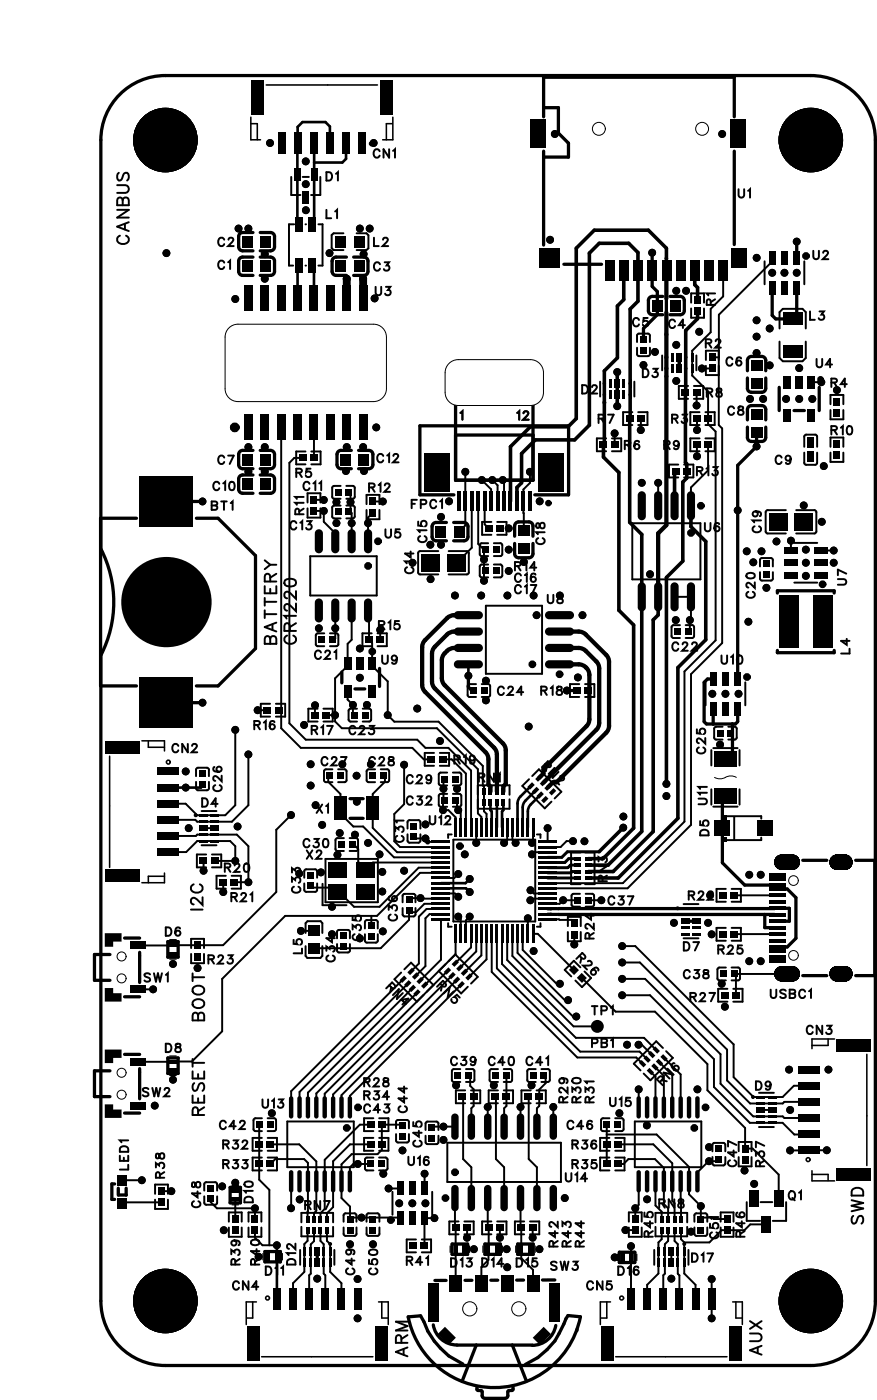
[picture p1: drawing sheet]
<svg xmlns="http://www.w3.org/2000/svg" width="68mm" height="109mm" viewBox="0 0 68 109" stroke-linecap="round" stroke-linejoin="round" font-family="sans-serif">
<defs><g id="words">
<g font-size="1.5" fill="#fff">
<text x="10.4" y="19" transform="rotate(-90 10.4 19)">CANBUS</text>
<text x="21.8" y="50" transform="rotate(-90 21.8 50)">BATTERY</text>
<text x="23.3" y="50" transform="rotate(-90 23.3 50)">CR1220</text>
<text x="16.1" y="70.6" transform="rotate(-90 16.1 70.6)">I2C</text>
<text x="16.2" y="79.2" transform="rotate(-90 16.2 79.2)">BOOT</text>
<text x="16.2" y="86.5" transform="rotate(-90 16.2 86.5)">RESET</text>
<text x="67.3" y="94.9" transform="rotate(-90 67.3 94.9)">SWD</text>
<text x="31.9" y="105.2" transform="rotate(-90 31.9 105.2)">ARM</text>
<text x="59.4" y="105.1" transform="rotate(-90 59.4 105.1)">AUX</text>
</g>
<g font-size="1.1" fill="#fff">
<text x="25.2" y="14.3">D1</text>
<text x="25.2" y="17.2">L1</text>
<text x="28.9" y="12.5">CN1</text>
<text x="57.1" y="15.6">U1</text>
<text x="16.8" y="21.1">C1</text>
<text x="16.8" y="19.4">C2</text>
<text x="28.9" y="19.4">L2</text>
<text x="28.9" y="21.3">C3</text>
<text x="29" y="23.2">U3</text>
<text x="55.7" y="23.7" transform="rotate(-90 55.7 23.7)">R1</text>
<text x="62.9" y="20.4">U2</text>
<text x="49" y="25.6">C5</text>
<text x="49.7" y="29.5">D3</text>
<text x="51.8" y="25.7">C4</text>
<text x="54.6" y="27.2">R2</text>
<text x="56.2" y="28.6">C6</text>
<text x="62.7" y="25.1">L3</text>
<text x="63.2" y="28.8">U4</text>
<text x="35.6" y="32.8">1</text>
<text x="40" y="32.8">12</text>
<text x="45" y="30.8">D2</text>
<text x="46.3" y="33.1">R7</text>
<text x="48.3" y="35.1">R6</text>
<text x="51.4" y="35.1">R9</text>
<text x="52" y="33.1">R3</text>
<text x="54.7" y="31.1">R8</text>
<text x="56.3" y="32.5">C8</text>
<text x="64.3" y="30.3">R4</text>
<text x="64.3" y="34">R10</text>
<text x="16.3" y="39.8">BT1</text>
<text x="16.5" y="38.3">C10</text>
<text x="16.8" y="36.3">C7</text>
<text x="22.4" y="41.3">C13</text>
<text x="22.9" y="37.3">R5</text>
<text x="23.4" y="38.3">C11</text>
<text x="23.8" y="39.9" transform="rotate(-90 23.8 39.9)">R11</text>
<text x="28.5" y="38.4">R12</text>
<text x="29.2" y="36.1">C12</text>
<text x="29.8" y="42">U5</text>
<text x="31.8" y="39.7">FPC1</text>
<text x="53.9" y="37.2">R13</text>
<text x="54.5" y="41.5">U6</text>
<text x="59.2" y="41.3" transform="rotate(-90 59.2 41.3)">C19</text>
<text x="60" y="36.3">C9</text>
<text x="32.3" y="44.5" transform="rotate(-90 32.3 44.5)">C14</text>
<text x="33.3" y="42.1" transform="rotate(-90 33.3 42.1)">C15</text>
<text x="39.8" y="44.5">R14</text>
<text x="39.8" y="45.4">C16</text>
<text x="39.8" y="46.3">C17</text>
<text x="42.4" y="47.1">U8</text>
<text x="42.5" y="42.3" transform="rotate(-90 42.5 42.3)">C18</text>
<text x="58.8" y="46.4" transform="rotate(-90 58.8 46.4)">C20</text>
<text x="65.9" y="45.4" transform="rotate(-90 65.9 45.4)">U7</text>
<text x="24.3" y="51.4">C21</text>
<text x="29.3" y="49.1">R15</text>
<text x="29.5" y="51.8">U9</text>
<text x="52" y="50.7">C22</text>
<text x="55.8" y="51.8">U10</text>
<text x="66.1" y="50.7" transform="rotate(-90 66.1 50.7)">L4</text>
<text x="13.3" y="58.6">CN2</text>
<text x="19.6" y="56.8">R16</text>
<text x="24.1" y="57.2">R17</text>
<text x="24.8" y="59.6">C27</text>
<text x="27" y="57.2">C23</text>
<text x="28.5" y="59.6">C28</text>
<text x="35.1" y="59.5">R19</text>
<text x="38.5" y="54.2">C24</text>
<text x="41.7" y="59.6" transform="rotate(45 41.7 59.6)">RN2</text>
<text x="41.9" y="54.2">R18</text>
<text x="54.9" y="58.5" transform="rotate(-90 54.9 58.5)">C25</text>
<text x="15.6" y="62.8">D4</text>
<text x="17.5" y="61.4" transform="rotate(-90 17.5 61.4)">C26</text>
<text x="23.4" y="66">C30</text>
<text x="24.5" y="63.3">X1</text>
<text x="31.4" y="61">C29</text>
<text x="31.4" y="62.7">C32</text>
<text x="31.6" y="65.3" transform="rotate(-90 31.6 65.3)">C31</text>
<text x="33.2" y="64.2">U12</text>
<text x="37" y="60.9">RN1</text>
<text x="55.1" y="62.4" transform="rotate(-90 55.1 62.4)">U11</text>
<text x="55.2" y="64.8" transform="rotate(-90 55.2 64.8)">D5</text>
<text x="17.3" y="67.9">R20</text>
<text x="17.8" y="70.2">R21</text>
<text x="23.6" y="69.3" transform="rotate(-90 23.6 69.3)">C33</text>
<text x="23.7" y="66.9">X2</text>
<text x="31.1" y="71.4" transform="rotate(-90 31.1 71.4)">C36</text>
<text x="47.1" y="70.4">C37</text>
<text x="47.3" y="68.4" transform="rotate(-90 47.3 68.4)">RN3</text>
<text x="53.3" y="70">R22</text>
<text x="11.1" y="76.4">SW1</text>
<text x="12.8" y="72.8">D6</text>
<text x="16.1" y="75">R23</text>
<text x="23.7" y="74" transform="rotate(-90 23.7 74)">L5</text>
<text x="26.2" y="74.6" transform="rotate(-90 26.2 74.6)">C34</text>
<text x="28.3" y="73" transform="rotate(-90 28.3 73)">C35</text>
<text x="29.7" y="76.8" transform="rotate(45 29.7 76.8)">RN4</text>
<text x="33.6" y="76.6" transform="rotate(45 33.6 76.6)">RN5</text>
<text x="44.4" y="74.5" transform="rotate(45 44.4 74.5)">R26</text>
<text x="46.3" y="72.8" transform="rotate(-90 46.3 72.8)">R24</text>
<text x="52.9" y="74">D7</text>
<text x="52.9" y="76.1">C38</text>
<text x="53.4" y="77.9">R27</text>
<text x="55.6" y="74.2">R25</text>
<text x="59.6" y="77.7">USBC1</text>
<text x="12.8" y="81.9">D8</text>
<text x="34.9" y="82.9">C39</text>
<text x="37.8" y="82.9">C40</text>
<text x="40.7" y="82.9">C41</text>
<text x="45.8" y="78.9">TP1</text>
<text x="45.8" y="81.5">PB1</text>
<text x="62.4" y="80.5">CN3</text>
<text x="11" y="85.3">SW2</text>
<text x="17" y="87.8">C42</text>
<text x="17.2" y="89.3">R32</text>
<text x="20.3" y="86.2">U13</text>
<text x="28.1" y="84.5">R28</text>
<text x="28.1" y="85.5">R34</text>
<text x="28.1" y="86.6">C43</text>
<text x="31.8" y="86.3" transform="rotate(-90 31.8 86.3)">C44</text>
<text x="33" y="89" transform="rotate(-90 33 89)">C45</text>
<text x="43.9" y="87.8">C46</text>
<text x="44.3" y="85.5" transform="rotate(-90 44.3 85.5)">R29</text>
<text x="44.3" y="89.3">R36</text>
<text x="45.3" y="85.5" transform="rotate(-90 45.3 85.5)">R30</text>
<text x="46.3" y="85.5" transform="rotate(-90 46.3 85.5)">R31</text>
<text x="47.2" y="86">U15</text>
<text x="51.5" y="84.4" transform="rotate(-45 51.5 84.4)">RN6</text>
<text x="58.5" y="84.8">D9</text>
<text x="10.2" y="90.7" transform="rotate(-90 10.2 90.7)">LED1</text>
<text x="13" y="91.4" transform="rotate(-90 13 91.4)">R38</text>
<text x="15.8" y="93.7" transform="rotate(-90 15.8 93.7)">C48</text>
<text x="17.2" y="90.9">R33</text>
<text x="19.9" y="93.3" transform="rotate(-90 19.9 93.3)">D10</text>
<text x="23.6" y="94">RN7</text>
<text x="31.6" y="90.6">U16</text>
<text x="43.8" y="91.9">U14</text>
<text x="44.3" y="90.9">R35</text>
<text x="50.9" y="96" transform="rotate(-90 50.9 96)">R45</text>
<text x="51" y="93.9">RN8</text>
<text x="57.3" y="90.5" transform="rotate(-90 57.3 90.5)">C47</text>
<text x="58" y="96" transform="rotate(-90 58 96)">R46</text>
<text x="59.5" y="90.5" transform="rotate(-90 59.5 90.5)">R37</text>
<text x="61" y="93.3">Q1</text>
<text x="18" y="100.3">CN4</text>
<text x="18.9" y="98.1" transform="rotate(-90 18.9 98.1)">R39</text>
<text x="20.4" y="98.1" transform="rotate(-90 20.4 98.1)">R40</text>
<text x="20.5" y="99.1">D11</text>
<text x="23.2" y="98.1" transform="rotate(-90 23.2 98.1)">D12</text>
<text x="27.8" y="98.9" transform="rotate(-90 27.8 98.9)">C49</text>
<text x="29.5" y="98.9" transform="rotate(-90 29.5 98.9)">C50</text>
<text x="31.4" y="98.4">R41</text>
<text x="34.9" y="98.5">D13 D14 D15 SW3</text>
<text x="43.5" y="96.7" transform="rotate(-90 43.5 96.7)">R42</text>
<text x="44.5" y="96.7" transform="rotate(-90 44.5 96.7)">R43</text>
<text x="45.4" y="100.3">CN5</text>
<text x="45.5" y="96.7" transform="rotate(-90 45.5 96.7)">R44</text>
<text x="47.8" y="99.1">D16</text>
<text x="53.5" y="98.1">D17</text>
<text x="55.9" y="96.1" transform="rotate(-90 55.9 96.1)">C51</text>
</g>
</g></defs>
<g fill="none" stroke="#000" stroke-width=".25">
<path d="M9.6 7a5 5 0 0 1 3.2-1.1h50a5 5 0 0 1 5 5v90a5 5 0 0 1-5 5h-50a5 5 0 0 1-5-5v-90a5 5 0 0 1 1.8-3.9zM19.6 19.9l-1 .1-.1 .2v.8l.1 .3h1M19.6 18l-1 .1-.1 .2v.8l.1 .3h1M20.2 19.9l.9 .1 .2 .2-.1 1-.2 .2h-.8M20.2 18l.9 .1 .2 .2-.1 1-.2 .1h-.8M26.8 19.9l-.9 .1-.2 .2v.8l.2 .3h.9M27.4 19.9l1 .1 .1 .2v1l-.3 .2h-.8M42.1 8.3h1.2v2l.7 .8v1.1h-1.9M42.1 9.1v-3.1h14.8v3.1M42.1 11.7v7.3M50.5 19.6v2.6l.4 .4v1.8l-1.1 1.1v.7M56.9 11.7v7.3"/>
<path d="M61.7 18.7v1.3M12.9 38.9h2.8M19.6 34.9l-1 .1-.1 .2v.8l.1 .3h1M19.6 36.8l-1 .1-.1 .2v.8l.1 .3h1M20.2 34.9l.9 .1 .2 .2-.1 1-.2 .1h-.8M20.2 36.8l.9 .1 .2 .2-.1 1-.2 .1h-.8M27.2 34.9l-.9 .1-.2 .2v.8l.2 .3h.9M27.8 34.9l.9 .1 .2 .2-.1 1-.2 .1h-.8M35.2 38.4h-2.7v-5.4h11.5v5.4h-2.6M35.3 29.7h6v7.5h-6zM35.3 33.7h6M43.7 20.5h2.9"/>
<path d="M51.3 23h-.9l-.2 .3v.8l.2 .3h.9M51.6 23.1v1.1M51.9 23h.8l.3 .1v1l-.1 .3h-1M57.9 29.3v1l.3 .1h.8l.3-.1v-1M57.9 33.1v1l.3 .1h.8l.3-.1v-1M57.9 28.7v-.8l.2-.2 .9-.1 .3 .2v.9M57.9 32.6v-.8l.2-.3 .9-.1 .3 .2v1M58.6 33.5v1.1l-1.5 1.5v16.5M59.8 22.3v2.2l.3 .2h1.3l.3-.3v-2.1M60.4 30v1.8M61.5 31.8h.8M63.5 30v1.8"/>
<path d="M7.8 40.2h2.8M7.8 53.2h2.8M7.8 42.6a9 9 0 0 1 0 8.2M12.9 54.5h2.8M15.2 40.2h1.7l2.9 2.9v7.2l-2.9 2.9h-1.7M26.5 52.1v.8M27.5 53.4h.8M29.4 51.8v1.4M34.6 40.5h-1l-.1 .3v.8l.1 .3h1M35.1 40.5h1l.2 .3-.1 1-.3 .1h-.8M36.3 52.4v.9l.3 .2M39.9 42.1v1l.3 .1h.8l.2-.1 .1-1"/>
<path d="M39.9 41.6v-.8l.1-.3h1l.2 .1 .1 1M43.9 53.5h.8M55.2 52.6h-.4l-.3 .3v3l.2 .2h2.3l.1-.2v-1M55.2 54.9v1.2M55.2 56.1h.1M56.7 56.1v2.2l-.5 .5M60.2 46v-.2h4.4v.2M60.2 50.4v.2h4.4v-.2M8.5 74h-1.2v2h1.2M9.6 77.3h1.2M9.6 72.7h1.2M10.8 73.8v2.4"/>
<path d="M13 73h.8v1.2h-.8zM27.1 63.4h1M27.1 61.9h1M43.3 70.9h16.9M53.1 71.4h.9M56.2 61.7l-.2 .2v5l1.7 1.7h2.5M59.2 70.9v1h1M60.2 68.9h.8l.7 .7v3.1l-.7 .7h-.8M61.1 70.4h-17.8M61.1 70.4h.1M61.2 70.4v1h-1M62.2 66.7h1.9"/>
<path d="M62.2 75.6h1.9M66.3 66.7h1.5v8.9h-1.5M8.5 83h-1.2v2h1.2M8.9 91.8h-.2v1.2h.2M9.2 92.1v.5M9.6 86.3h1.2M9.6 81.7h1.2M9.8 92.1v.5h-.6M10.8 82.8v2.4M13 82h.8v1.2h-.8zM17.8 92h.8v1.2h-.8zM20.5 97h1.2v.8h-1.2z"/>
<path d="M24.6 97v.9M34.6 99.3h-.9M35 96.4h1.2v.8h-1.2zM36.6 99.3h-.6M37.6 96.4h1.2v.8h-1.2zM38.6 99.2h-.6M40.1 96.4h1.2v.8h-1.2zM40.6 99.2h-.6M43 99.2h-1M48 97.1h1.2v.8h-1.2zM33.6 102.7a1.85 1.85 0 0 0 1.8 1.6h5.8M35.9 105.7a5.8 5.8 0 0 1-3.1-3.2l-.2-.5-1 .1a6.8 6.8 0 0 0 6.7 5.5 6.8 6.8 0 0 0 6.7-5.5l-1-.1-.1 .2a5.7 5.7 0 0 1-3.2 3.6"/>
<path d="M36.9 104.3l-1.1 2.8M37 107.5v.3h.3v.1M37.3 108.2l.2 .2M37.4 107.9v.3M37.6 108.4h1.5M39.3 107.9v.3M39.3 108.2l-.2 .2M39.6 107.8h-.2l-.1 .1M39.7 104.3l1.1 2.8M39.7 107.5v.2l-.1 .1M43.1 102.8a1.85 1.85 0 0 1-1.9 1.5M44.7 103.1v.1"/>
<circle cx="42.5" cy="39" r=".13"/>
<circle cx="63.6" cy="29.4" r=".13"/>
</g>
<g fill="#000">
<path d="M18.8 18.3h.8v.9h-.8zM19.5 6.2h1v2.7h-1zM20.2 18.3h.8v.9h-.8zM21.5 10.2h.6v1.7h-.6zM22.9 16.8h.6v1.2h-.6zM22.8 13.1h.5v.9h-.5zM22.8 10.2h.6v1.7h-.6zM23.9 16.8h.6v1.2h-.6zM23.4 14.8h.5v1h-.5zM24.1 13.1h.5v.9h-.5zM24 10.2h.6v1.7h-.6zM25.3 10.2h.6v1.7h-.6z"/>
<path d="M26 18.3h.8v.9h-.8zM26.5 10.2h.6v1.7h-.6zM27.4 18.3h.8v.9h-.8zM27.8 10.2h.6v1.7h-.6zM29.4 6.2h1v2.7h-1zM41.1 9.3h1.2v2.2h-1.2zM41.8 19.2h1.6v1.5h-1.6zM56.6 9.3h1.2v2.2h-1.2zM56.6 19.2h1.2v1.5h-1.2zM59.6 19.5h.5v1h-.5zM60.5 19.5h.5v1h-.5zM61.5 19.5h.5v1h-.5z"/>
<path d="M18.9 32.1h.7v2h-.7zM18.9 22.1h.7v2h-.7zM18.8 35.2h.8v.9h-.8zM18.8 20.2h.8v.9h-.8zM18.8 37.1h.8v.9h-.8zM20.2 32.1h.6v2h-.6zM20.2 22.1h.6v2h-.6zM20.2 35.2h.8v.9h-.8zM20.2 20.2h.8v.9h-.8zM20.2 37.1h.8v.9h-.8zM21.5 32.1h.6v2h-.6zM21.5 22.1h.6v2h-.6z"/>
<path d="M22.7 32.1h.7v2h-.7zM22.7 22.1h.7v2h-.7zM22.9 20h.6v1.1h-.6zM23.2 35.2h.5v.6h-.5zM23.9 20h.6v1.1h-.6zM24 32.1h.6v2h-.6zM24 22.1h.6v2h-.6zM24 35.2h.6v.6h-.6zM24.1 38.5h.5v.5h-.5zM24.1 39.3h.5v.6h-.5zM25.3 32.1h.6v2h-.6zM25.3 22.1h.6v2h-.6z"/>
<path d="M25.9 37.9h.5v.5h-.5zM25.9 39.4h.5v.6h-.5zM26.5 32.1h.7v2h-.7zM26.5 22.1h.7v2h-.7zM26.8 37.9h.5v.5h-.5zM26.8 39.4h.5v.6h-.5zM26 20.2h.8v.9h-.8zM26.4 35.2h.8v.9h-.8zM27.8 32.1h.7v2h-.7zM27.8 22.1h.7v2h-.7zM27.4 20.2h.8v.9h-.8zM27.8 35.2h.8v.9h-.8z"/>
<path d="M28.6 38.6h.6v.6h-.6zM32.9 35.1h2v3h-2zM35.4 38.1h.3v1.5h-.3zM35.9 38.1h.3v1.5h-.3zM36.4 38.1h.3v1.5h-.3zM36.9 38.1h.3v1.5h-.3zM37.4 38.1h.3v1.5h-.3zM37.9 38.1h.3v1.5h-.3zM38.4 38.1h.3v1.5h-.3zM38.9 38.1h.3v1.5h-.3zM39.4 38.1h.3v1.5h-.3zM39.9 38.1h.3v1.5h-.3z"/>
<path d="M40.4 38.1h.3v1.5h-.3zM40.9 38.1h.3v1.5h-.3zM41.7 35.1h2v3h-2zM46.5 34.2h.5v.6h-.5zM46.7 30.3h.2v.6h-.2zM46.7 29.4h.2v.7h-.2zM47.2 30.3h.2v.6h-.2zM47.2 29.4h.2v.7h-.2zM47.3 34.2h.6v.6h-.6zM46.9 20.2h.7v1.6h-.7zM47.6 30.3h.4v.6h-.4zM47.6 29.4h.4v.7h-.4z"/>
<path d="M48.2 30.3h.2v.6h-.2zM48.2 29.4h.2v.7h-.2zM48.5 32.2h.6v.5h-.6zM48 20.2h.7v1.6h-.7zM48.7 30.3h.2v.6h-.2zM48.7 29.4h.2v.7h-.2zM49.4 32.2h.5v.5h-.5zM49.6 38.1a.32 .32 0 0 1 .4 .3v1.6a.32 .32 0 0 1-.3 .3 .32 .32 0 0 1-.3-.3v-1.6zM49.6 26.9h.5v.5h-.5zM49.6 26.1h.5v.5h-.5zM49.1 20.2h.7v1.6h-.7zM50.8 38.1a.32 .32 0 0 1 .5 .3v1.6a.32 .32 0 0 1-.3 .3 .32 .32 0 0 1-.3-.3v-1.6z"/>
<path d="M50.2 20.2h.7v1.6h-.7zM50.5 23.2h.8v.9h-.8zM51.5 28.2h.2v.7h-.2zM51.5 27.4h.2v.6h-.2zM52.1 38.1a.32 .32 0 0 1 .5 .3v1.6a.32 .32 0 0 1-.3 .3 .32 .32 0 0 1-.4-.3v-1.6zM51.3 20.2h.7v1.6h-.7zM52 28.2h.2v.7h-.2zM52 27.4h.2v.6h-.2zM52.4 28.2h.4v.7h-.4zM52.4 27.4h.4v.6h-.4zM52.1 36.2h.5v.6h-.5zM51.9 23.2h.8v.9h-.8z"/>
<path d="M52.8 30.1h.6v.6h-.6zM53 28.2h.2v.7h-.2zM53 27.4h.2v.6h-.2zM52.4 20.2h.7v1.6h-.7zM53.4 38.1a.32 .32 0 0 1 .4 .3v1.6a.32 .32 0 0 1-.3 .3 .32 .32 0 0 1-.3-.3v-1.6zM52.9 36.2h.6v.6h-.6zM53.5 28.2h.2v.7h-.2zM53.5 27.4h.2v.6h-.2zM53.7 30.1h.5v.6h-.5zM53.7 34.2h.6v.6h-.6zM53.5 20.2h.7v1.6h-.7zM53.7 32.2h.6v.5h-.6z"/>
<path d="M53.8 23h.5v.5h-.5zM53.8 23.8h.5v.6h-.5zM54.6 34.2h.5v.6h-.5zM54.6 32.2h.5v.5h-.5zM54.6 20.2h.7v1.6h-.7zM54.9 27.4h.6v.6h-.6zM54.9 28.3h.6v.5h-.6zM55.7 20.2h.7v1.6h-.7zM58.2 33.1h.9v.8h-.9zM58.2 31.7h.9v.8h-.9zM58.2 27.9h.9v.8h-.9zM58.2 29.3h.9v.8h-.9z"/>
<path d="M59.6 21.8h.5v1h-.5zM59.6 39.8h1.4v1.3h-1.4zM60.5 21.8h.5v1h-.5zM60.7 31.7h.6v1h-.6zM60.7 29.1h.6v1h-.6zM61.5 21.8h.5v1h-.5zM60.7 26.7h1.5v1h-1.5zM60.7 24.2h1.5v1h-1.5zM61.6 29.1h.6v1h-.6zM62.5 35h.6v.8h-.6zM62.5 33.9h.6v.8h-.6zM61.6 39.8h1.4v1.3h-1.4z"/>
<path d="M62.6 31.7h.6v1h-.6zM62.6 29.1h.6v1h-.6zM64.6 31.7h.5v.6h-.5zM64.6 30.8h.5v.6h-.5zM64.6 35h.5v.6h-.5zM64.6 34.1h.5v.6h-.5zM8.1 57.5h2.7v1h-2.7zM12.1 59.5h1.7v.6h-1.7zM10.8 52.5h4.2v3.9h-4.2zM10.8 36.9h4.2v3.9h-4.2zM15.4 59.7h.6v.5h-.6zM20.4 54.8h.6v.5h-.6z"/>
<path d="M21.3 54.8h.6v.5h-.6zM24.1 55.2h.6v.5h-.6zM24.4 46.5a.32 .32 0 0 1 .4-.1 .32 .32 0 0 1 .2 .3v1.2a.32 .32 0 0 1-.3 .4 .32 .32 0 0 1-.3-.4zM24.4 41.2a.32 .32 0 0 1 .4-.2 .32 .32 0 0 1 .2 .3v1.3a.32 .32 0 0 1-.3 .3 .32 .32 0 0 1-.3-.3zM24.7 49.3h.5v.6h-.5zM25 55.2h.5v.5h-.5zM25.5 49.3h.5v.6h-.5zM25.7 46.5a.32 .32 0 0 1 .4-.1 .32 .32 0 0 1 .2 .3v1.2a.32 .32 0 0 1-.3 .4 .32 .32 0 0 1-.3-.4zM25.7 41.2a.32 .32 0 0 1 .4-.2 .32 .32 0 0 1 .2 .3v1.3a.32 .32 0 0 1-.3 .3 .32 .32 0 0 1-.3-.3zM25.3 59.9h.5v.5h-.5zM26.1 59.9h.5v.5h-.5zM27 46.5a.32 .32 0 0 1 .3-.1 .32 .32 0 0 1 .3 .3v1.2a.32 .32 0 0 1-.4 .4 .32 .32 0 0 1-.3-.4z"/>
<path d="M27 41.2a.32 .32 0 0 1 .3-.2 .32 .32 0 0 1 .3 .3v1.3a.32 .32 0 0 1-.4 .3 .32 .32 0 0 1-.3-.3zM26.6 53.1h.6v1h-.6zM26.6 50.9h.6v1h-.6zM27.2 55.2h.5v.5h-.5zM27.6 50.9h.6v1h-.6zM28.2 46.5a.32 .32 0 0 1 .4-.1 .32 .32 0 0 1 .2 .3v1.2a.32 .32 0 0 1-.3 .4 .32 .32 0 0 1-.3-.4zM28.2 41.2a.32 .32 0 0 1 .4-.2 .32 .32 0 0 1 .2 .3v1.3a.32 .32 0 0 1-.3 .3 .32 .32 0 0 1-.3-.3zM28 55.2h.5v.5h-.5zM28.3 49.3h.6v.6h-.6zM28.5 50.9h.6v1h-.6zM28.5 53.1h.6v1h-.6zM28.6 39.5h.6v.5h-.6z"/>
<path d="M29.2 49.3h.5v.6h-.5zM32.7 43h1.4v1.3h-1.4zM33.1 58.6h.6v.5h-.6zM33.8 40.8h.8v.9h-.8zM34 58.6h.6v.5h-.6zM34.7 43h1.4v1.3h-1.4zM35.2 40.8h.8v.9h-.8zM36.4 53.3h.5v.5h-.5zM35.3 51.2h1.8a.31 .31 0 0 1 .3 .3 .31 .31 0 0 1-.3 .3h-1.6a.32 .32 0 0 1-.3-.2 .32 .32 0 0 1 .1-.4zM35.3 50l1.8-.1a.31 .31 0 0 1 .3 .3 .31 .31 0 0 1-.3 .3h-1.6a.32 .32 0 0 1-.3-.2 .32 .32 0 0 1 .1-.3zM35.3 48.7l1.8-.1a.31 .31 0 0 1 .3 .4 .31 .31 0 0 1-.3 .3h-1.6a.32 .32 0 0 1-.3-.3 .32 .32 0 0 1 .1-.3zM35.3 47.4h1.8a.31 .31 0 0 1 .3 .3 .31 .31 0 0 1-.3 .3h-1.6a.32 .32 0 0 1-.3-.2 .32 .32 0 0 1 .1-.4z"/>
<path d="M37.3 53.3h.5v.5h-.5zM37.4 42.3h.5v.6h-.5zM37.4 44h.5v.5h-.5zM37.6 40.7h.5v.5h-.5zM38.2 42.3h.5v.6h-.5zM38.2 44h.5v.5h-.5zM38.4 40.7h.6v.5h-.6zM40.1 40.7h.9v.8h-.9zM40.1 42.1h.9v.8h-.9zM42.3 51.3l.2-.1h1.7a.32 .32 0 0 1 .3 .3 .32 .32 0 0 1-.3 .3h-1.7a.32 .32 0 0 1-.2-.5zM42.4 50l1.8-.1a.32 .32 0 0 1 .3 .3 .32 .32 0 0 1-.3 .3h-1.7a.32 .32 0 0 1-.3-.2 .32 .32 0 0 1 .2-.3zM42.3 48.8l.2-.2h1.7a.32 .32 0 0 1 .3 .4 .32 .32 0 0 1-.3 .3h-1.7a.32 .32 0 0 1-.2-.5z"/>
<path d="M42.3 47.5l.2-.1h1.7a.32 .32 0 0 1 .3 .3 .32 .32 0 0 1-.3 .3h-1.7a.32 .32 0 0 1-.2-.5zM44.4 53.3h.6v.5h-.6zM45.3 53.3h.5v.5h-.5zM49.4 45.3a.32 .32 0 0 1 .4-.1 .32 .32 0 0 1 .2 .3v1.6a.32 .32 0 0 1-.3 .3 .32 .32 0 0 1-.3-.3zM50.7 45.3a.32 .32 0 0 1 .4-.1 .32 .32 0 0 1 .2 .3v1.6a.32 .32 0 0 1-.3 .3 .32 .32 0 0 1-.3-.3zM52 45.3a.32 .32 0 0 1 .3-.1 .32 .32 0 0 1 .3 .3v1.6a.32 .32 0 0 1-.3 .3 .32 .32 0 0 1-.4-.3zM52.2 48.7h.5v.5h-.5zM53.3 45.3a.32 .32 0 0 1 .3-.1 .32 .32 0 0 1 .2 .3v1.6a.32 .32 0 0 1-.3 .3 .32 .32 0 0 1-.3-.3zM53.1 48.7h.5v.5h-.5zM55 52.1h.5v1.1h-.5zM55 54.4h.5v1.1h-.5zM55.5 56.6h.5v.5h-.5z"/>
<path d="M56.4 56.6h.5v.5h-.5zM55.9 52.1h.6v1.1h-.6zM55.9 54.4h.6v1.1h-.6zM55.3 58.2h1.8v1.2h-1.8zM56.9 52.1h.5v1.1h-.5zM56.9 54.4h.5v1.1h-.5zM59.1 44.3h.5v.5h-.5zM59.1 43.5h.5v.5h-.5zM60.4 46.1h1.5v4.1h-1.5zM60.7 42.4h1.1v.5h-1.1zM60.7 43.4h1.1v.5h-1.1zM60.7 44.3h1.1v.5h-1.1z"/>
<path d="M63 46.1h1.5v4.1h-1.5zM63 44.3h1.1v.5h-1.1zM63 43.4h1.1v.5h-1.1zM63 42.4h1.1v.5h-1.1zM8.1 67.4h2.7v1h-2.7zM8.1 76.6h.7v.4h.6v.6h-1.3zM8.1 72.3h1.3v.7h-.6v.4h-.7zM10.1 76.4h1.2v.6h-1.2zM10.1 73h1.2v.6h-1.2zM12.1 60.8h1.7v.6h-1.7zM12.1 62h1.7v.6h-1.7zM12.1 63.3h1.7v.6h-1.7z"/>
<path d="M12.1 64.5h1.7v.6h-1.7zM12.1 65.8h1.7v.6h-1.7zM13.1 73.1h.6v.3h-.6zM13.1 73.8h.6v.3h-.6zM15 73.9h.6v.5h-.6zM15 73h.6v.6h-.6zM15.4 60.6h.6v.5h-.6zM15.4 63.1h.7v.2h-.7zM15.4 63.6h.7v.2h-.7zM15.4 64h.7v.4h-.7zM15.4 64.6h.7v.2h-.7zM15.4 65.1h.7v.2h-.7z"/>
<path d="M15.5 66.5h.5v.5h-.5zM16.3 65.1h.7v.2h-.7zM16.3 64.6h.7v.2h-.7zM16.3 64h.7v.4h-.7zM16.3 63.6h.7v.2h-.7zM16.3 63.1h.7v.2h-.7zM16.3 66.5h.6v.5h-.6zM17 68.1h.6v.6h-.6zM17.9 68.1h.5v.6h-.5zM23.8 68.4h.5v.5h-.5zM23.8 67.6h.5v.5h-.5zM23.9 71.7h.9v.8h-.9z"/>
<path d="M23.9 73.1h.9v.8h-.9zM25.4 68.5h1.4v1.2h-1.4zM25.4 66.8h1.4v1.2h-1.4zM25.9 61.8h1v1.8h-1zM26.3 73.1h.6v.5h-.6zM26.3 72.3h.6v.5h-.6zM26.2 65.2h.5v.5h-.5zM27 65.2h.5v.5h-.5zM27.6 68.5h1.4v1.2h-1.4zM27.6 66.8h1.4v1.2h-1.4zM28.4 61.8h1v1.8h-1zM28.6 59.9h.5v.5h-.5z"/>
<path d="M28.5 71.5h.5v.5h-.5zM28.5 72.4h.5v.5h-.5zM29.4 59.9h.5v.5h-.5zM31.4 70.3h.6v.5h-.6zM31.4 69.5h.6v.5h-.6zM31 76l.3-.4 .2 .2-.3 .4zM31.8 64.6h.5v.5h-.5zM31.8 63.8h.5v.5h-.5zM31.3 76.3l.4-.3 .2 .2-.4 .3zM31.9 75l.2 .2-.3 .4-.2-.2zM31.7 76.7l.3-.4 .2 .2-.3 .4zM31.9 75.7l.4-.3 .2 .2-.4 .3z"/>
<path d="M32 77l.4-.3 .2 .2-.4 .4zM32.6 75.7l.2 .2-.3 .4-.2-.2zM33 76.1l.2 .2-.4 .4-.2-.3zM33.4 71.2h1.5v.2h-1.5zM33.4 70.8h1.5v.2h-1.5zM33.4 70.4h1.5v.2h-1.5zM33.4 70h1.5v.2h-1.5zM33.4 69.6h1.5v.2h-1.5zM33.4 69.2h1.5v.2h-1.5zM33.4 68.8h1.5v.2h-1.5zM33.4 68.4h1.5v.2h-1.5zM33.4 68h1.5v.2h-1.5z"/>
<path d="M33.4 67.6h1.5v.2h-1.5zM33.4 67.2h1.5v.2h-1.5zM33.4 66.8h1.5v.2h-1.5zM33.4 66.4h1.5v.2h-1.5zM33.4 66h1.5v.2h-1.5zM33.4 65.6h1.5v.2h-1.5zM33.4 65.2h1.5v.2h-1.5zM34.2 60.1h.5v.6h-.5zM34.2 61.8h.5v.5h-.5zM34.4 75.3l.3-.3 .3 .2-.4 .4zM35.2 63.4h.2v1.5h-.2zM35.2 71.7h.2v1.4h-.2z"/>
<path d="M34.7 75.7l.4-.4 .2 .3-.4 .3zM35 60.1h.5v.6h-.5zM35 61.8h.5v.5h-.5zM35.3 74.4l.3 .2-.4 .4-.2-.3zM35.6 63.4h.2v1.5h-.2zM35.6 71.7h.2v1.4h-.2zM35.1 76.1l.3-.4 .3 .2-.4 .4zM35.3 75.1l.4-.4 .2 .3-.3 .3zM36 63.4h.2v1.5h-.2zM36 71.7h.2v1.4h-.2zM35.8 76.1l.2 .2-.3 .3-.3-.2zM35.7 75.5l.4-.4 .2 .2-.4 .4z"/>
<path d="M36.4 63.4h.2v1.5h-.2zM36.4 71.7h.2v1.4h-.2zM36.4 75.4l.2 .3-.3 .3-.3-.2zM36.8 63.4h.2v1.5h-.2zM36.8 71.7h.2v1.4h-.2zM37.2 63.4h.2v1.5h-.2zM37.2 71.7h.2v1.4h-.2zM37.6 63.4h.2v1.5h-.2zM37.6 71.7h.2v1.4h-.2zM37.3 61.1h.3v.5h-.3zM37.3 62h.3v.5h-.3zM38 63.4h.2v1.5h-.2z"/>
<path d="M38 71.7h.2v1.4h-.2zM37.8 61.1h.3v.5h-.3zM37.8 62h.3v.5h-.3zM38.4 63.4h.2v1.5h-.2zM38.4 71.7h.2v1.4h-.2zM38.3 61.1h.3v.5h-.3zM38.3 62h.3v.5h-.3zM38.8 63.4h.2v1.5h-.2zM38.8 71.7h.2v1.4h-.2zM38.8 61.1h.3v.5h-.3zM38.8 62h.3v.5h-.3zM39.2 63.4h.2v1.5h-.2z"/>
<path d="M39.2 71.7h.2v1.4h-.2zM39.6 63.4h.2v1.5h-.2zM39.6 71.7h.2v1.4h-.2zM40 63.4h.2v1.5h-.2zM40 71.7h.2v1.4h-.2zM40.4 63.4h.2v1.5h-.2zM40.4 71.7h.2v1.4h-.2zM40.8 63.4h.2v1.5h-.2zM40.8 71.7h.2v1.4h-.2zM40.9 61l.3-.4 .2 .3-.3 .3zM41.2 63.4h.2v1.5h-.2zM41.2 71.7h.2v1.4h-.2z"/>
<path d="M41.6 61l.2 .2-.4 .4-.2-.2zM41.8 60l.2 .2-.3 .4-.2-.2zM41.9 61.3l.2 .3-.3 .3-.2-.2zM41.7 65.2h1.5v.2h-1.5zM41.7 65.6h1.5v.2h-1.5zM41.7 66h1.5v.2h-1.5zM41.7 66.4h1.5v.2h-1.5zM41.7 66.8h1.5v.2h-1.5zM41.7 67.2h1.5v.2h-1.5zM41.7 67.6h1.5v.2h-1.5zM41.7 68h1.5v.2h-1.5zM41.7 68.4h1.5v.2h-1.5z"/>
<path d="M41.7 68.8h1.5v.2h-1.5zM41.7 69.2h1.5v.2h-1.5zM41.7 69.6h1.5v.2h-1.5zM41.7 70h1.5v.2h-1.5zM41.7 70.4h1.5v.2h-1.5zM41.7 70.8h1.5v.2h-1.5zM41.7 71.2h1.5v.2h-1.5zM41.8 60.7l.4-.3 .2 .2-.4 .4zM42.3 61.7l.2 .2-.4 .4-.2-.2zM42.2 61.1l.3-.4 .2 .3-.3 .3zM42.9 61.1l.2 .2-.4 .4-.2-.2zM44.1 75.2l.4-.4 .4 .4-.4 .4z"/>
<path d="M44.2 72.2h.6v.5h-.6zM44.2 71.3h.6v.6h-.6zM44.5 67.9h.5v.3h-.5zM44.5 67.4h.5v.3h-.5zM44.5 66.9h.5v.3h-.5zM44.5 66.4h.5v.3h-.5zM44.7 75.8l.4-.4 .4 .4-.4 .4zM44.5 69.5h.5v.6h-.5zM45.3 67.9h.5v.3h-.5zM45.3 67.4h.5v.3h-.5zM45.3 66.9h.5v.3h-.5zM45.3 66.4h.5v.3h-.5z"/>
<path d="M45.3 69.5h.5v.6h-.5zM52.8 70.3h.6v.2h-.6zM52.8 70.8h.6v.2h-.6zM52.8 71.2h.6v.4h-.6zM52.8 71.8h.6v.2h-.6zM52.8 72.3h.6v.2h-.6zM53.6 72.3h.7v.2h-.7zM53.6 71.8h.7v.2h-.7zM53.6 71.2h.7v.4h-.7zM53.6 70.8h.7v.2h-.7zM53.6 70.3h.7v.2h-.7zM55.4 63.6h1.2v1.2h-1.2z"/>
<path d="M55.7 72.2h.6v.5h-.6zM55.8 75.2h.5v.6h-.5zM55.9 76.9h.5v.5h-.5zM56 63.2h.3v.3h-.3zM56 64.9h.3v.3h-.3zM55.7 69.1h.6v.6h-.6zM56.6 72.2h.6v.5h-.6zM56.6 75.2h.5v.6h-.5zM56.7 76.9h.6v.5h-.6zM55.3 61.1h1.8v1.2h-1.8zM56.6 69.1h.6v.6h-.6zM58.6 63.6h1.2v1.2h-1.2z"/>
<path d="M59.6 72.8h1.3v.3h-1.3zM59.6 72.3h1.3v.3h-1.3zM59.6 71.8h1.3v.3h-1.3zM59.6 71.3h1.3v.3h-1.3zM59.6 70.8h1.3v.3h-1.3zM59.6 70.3h1.3v.3h-1.3zM59.6 69.8h1.3v.3h-1.3zM59.6 69.3h1.3v.3h-1.3zM59.6 74.1h1.3v.3h-1.3zM59.6 68h1.3v.3h-1.3zM59.6 67.7h1.3v.3h-1.3zM59.6 74.4h1.3v.3h-1.3z"/>
<path d="M59.6 73.6h1.3v.3h-1.3zM59.6 73.3h1.3v.3h-1.3zM59.6 68.8h1.3v.3h-1.3zM59.6 68.5h1.3v.3h-1.3zM60.1 66.4l.5-.2h.8a.6 .6 0 0 1 .6 .6 .6 .6 0 0 1-.6 .6h-.8a.6 .6 0 0 1-.6-.3 .6 .6 0 0 1 .1-.7zM60.1 75.1l.5-.2h.8a.6 .6 0 0 1 .6 .6 .6 .6 0 0 1-.6 .6h-.8a.6 .6 0 0 1-.6-.4 .6 .6 0 0 1 .1-.6zM64.4 66.4l.5-.2h.6a.6 .6 0 0 1 .6 .6 .6 .6 0 0 1-.6 .6h-.6a.6 .6 0 0 1-.6-.3 .6 .6 0 0 1 .1-.7zM64.4 75.1a1.36 1.36 0 0 1 1.5 0 .6 .6 0 0 1 .1 .6 .6 .6 0 0 1-.5 .4h-.6a.6 .6 0 0 1-.6-.4 .6 .6 0 0 1 .1-.6zM8.1 85.6h.7v.4h.6v.7h-1.3zM8.1 81.4h1.3v.6h-.6v.4h-.7zM9.1 92.9h.7v.8h-.7zM9.1 91.1h.7v.8h-.7z"/>
<path d="M10.1 85.4h1.2v.6h-1.2zM10.1 82h1.2v.6h-1.2zM12.2 92.9h.6v.6h-.6zM12.2 92.1h.6v.5h-.6zM13.1 82.1h.6v.3h-.6zM13.1 82.8h.6v.3h-.6zM16.1 91.9h.5v.5h-.5zM16.1 92.7h.5v.5h-.5zM17.9 92.8h.6v.3h-.6zM17.9 92.2h.6v.3h-.6zM18 94.2h.5v.6h-.5zM18 95.1h.5v.6h-.5z"/>
<path d="M19.5 95.1h.5v.6h-.5zM19.5 94.2h.5v.6h-.5zM19.8 86.9h.5v.6h-.5zM19.8 88.4h.6v.6h-.6zM19.8 90h.6v.5h-.6zM20.6 97.1h.3v.6h-.3zM20.7 86.9h.5v.6h-.5zM20.7 88.4h.5v.6h-.5zM20.7 90h.5v.5h-.5zM21.3 97.1h.3v.6h-.3zM22.4 85h.2l.1 .2v1.3l-.1 .2-.2-.2zM22.4 90.8h.3v.1v1.4l-.1 .1-.2-.1z"/>
<path d="M23.1 85h.1l.2 .2v1.3l-.2 .2-.2-.2zM23.1 90.8h.2l.1 .1v1.4l-.2 .1-.2-.1zM23.5 96.7h.2v.7h-.2zM23.5 97.6h.2v.6h-.2zM23.7 85h.3v.2v1.3l-.1 .2-.2-.2zM23.7 90.8h.3v.1v1.4l-.1 .1-.2-.1zM23.7 94.3h.3v.5h-.3zM23.7 95.1h.3v.5h-.3zM24 96.7h.2v.7h-.2zM24 97.6h.2v.6h-.2zM24.4 85h.1l.2 .2v1.3l-.2 .2-.2-.2zM24.4 90.8h.2l.1 .1v1.4l-.2 .1-.2-.1z"/>
<path d="M24.2 94.3h.3v.5h-.3zM24.2 95.1h.3v.5h-.3zM24.4 96.7h.4v.7h-.4zM24.4 97.6h.4v.6h-.4zM24.7 94.3h.3v.5h-.3zM24.7 95.1h.3v.5h-.3zM25 85h.2l.1 .2v1.3l-.1 .2-.2-.2zM25 90.8h.3v.1v1.4l-.1 .1-.2-.1zM25 96.7h.2v.7h-.2zM25 97.6h.2v.6h-.2zM25.2 94.3h.3v.5h-.3zM25.2 95.1h.3v.5h-.3z"/>
<path d="M25.7 85h.2l.1 .2v1.3l-.2 .2-.2-.2zM25.7 90.8h.2l.1 .1v1.4l-.2 .1-.2-.1zM25.5 96.7h.2v.7h-.2zM25.5 97.6h.2v.6h-.2zM26.3 85h.3v.2v1.3l-.1 .2-.2-.2zM26.3 90.8h.3v.1v1.4l-.1 .1-.2-.1zM27 85h.1l.2 .2v1.3l-.2 .2-.2-.2zM27 90.8h.2l.1 .1v1.4l-.2 .1-.2-.1zM26.8 94.3h.6v.5h-.6zM26.8 95.1h.6v.5h-.6zM28.4 86.9h.6v.6h-.6zM28.4 88.4h.6v.6h-.6z"/>
<path d="M28.5 90h.5v.5h-.5zM28.6 95.1h.6v.5h-.6zM28.6 94.3h.6v.5h-.6zM29.3 86.9h.6v.6h-.6zM29.3 88.4h.6v.6h-.6zM29.3 90h.5v.5h-.5zM30.7 93.9h.6v1.1h-.6zM30.7 91.6h.6v1.1h-.6zM30.9 87.9h.6v.5h-.6zM30.9 87h.6v.5h-.6zM31.7 93.9h.5v1.1h-.5zM31.7 91.6h.5v1.1h-.5z"/>
<path d="M31.7 96.3h.6v.6h-.6zM32.6 96.3h.6v.6h-.6zM32.6 93.9h.6v1.1h-.6zM32.6 91.6h.6v1.1h-.6zM33.2 87.2h.5v.5h-.5zM33.2 88h.5v.5h-.5zM33.2 99.5h.8v3h-.8zM35 94.9h.6v.6h-.6zM35.2 96.5h.3v.6h-.3zM35 92a.29 .29 0 0 1 .3-.1 .29 .29 0 0 1 .2 .2v1.5a.29 .29 0 0 1-.3 .3 .29 .29 0 0 1-.2-.3zM35 86.5a.29 .29 0 0 1 .3-.2 .29 .29 0 0 1 .2 .3v1.5a.29 .29 0 0 1-.3 .3 .29 .29 0 0 1-.2-.3zM35.5 84.8h.6v.5h-.6z"/>
<path d="M35.2 83.1h.5v.5h-.5zM34.8 98.9h1v1.3h-1zM35.9 94.9h.6v.6h-.6zM35.8 96.5h.3v.6h-.3zM36.4 84.8h.6v.5h-.6zM36.1 83.1h.5v.5h-.5zM36.3 92a.29 .29 0 0 1 .3-.1 .29 .29 0 0 1 .2 .2v1.5a.29 .29 0 0 1-.3 .3 .29 .29 0 0 1-.3-.3zM36.3 86.5a.29 .29 0 0 1 .3-.2 .29 .29 0 0 1 .2 .3v1.5a.29 .29 0 0 1-.3 .3 .29 .29 0 0 1-.3-.3zM37.6 94.9h.5v.6h-.5zM37.7 96.5h.3v.6h-.3zM37.5 92a.29 .29 0 0 1 .4-.1 .29 .29 0 0 1 .2 .2v1.5a.29 .29 0 0 1-.3 .3 .29 .29 0 0 1-.3-.3zM37.5 86.5a.29 .29 0 0 1 .4-.2 .29 .29 0 0 1 .2 .3v1.5a.29 .29 0 0 1-.3 .3 .29 .29 0 0 1-.3-.3z"/>
<path d="M38.1 84.8h.6v.5h-.6zM38.4 94.9h.6v.6h-.6zM38.1 83.1h.5v.5h-.5zM38.3 96.5h.3v.6h-.3zM39 84.8h.5v.5h-.5zM38.8 92a.29 .29 0 0 1 .3-.1 .29 .29 0 0 1 .2 .2v1.5a.29 .29 0 0 1-.2 .3 .29 .29 0 0 1-.3-.3zM38.8 86.5a.29 .29 0 0 1 .3-.2 .29 .29 0 0 1 .2 .3v1.5a.29 .29 0 0 1-.2 .3 .29 .29 0 0 1-.3-.3zM39 83.1h.5v.5h-.5zM38.8 98.9h1v1.3h-1zM40.1 94.9h.6v.6h-.6zM40.2 96.5h.3v.6h-.3zM40.1 92a.29 .29 0 0 1 .3-.1 .29 .29 0 0 1 .2 .2v1.5a.29 .29 0 0 1-.3 .3 .29 .29 0 0 1-.3-.3z"/>
<path d="M40.1 86.5a.29 .29 0 0 1 .3-.2 .29 .29 0 0 1 .2 .3v1.5a.29 .29 0 0 1-.3 .3 .29 .29 0 0 1-.3-.3zM40.6 84.8h.6v.5h-.6zM41 94.9h.5v.6h-.5zM40.9 96.5h.3v.6h-.3zM41.5 84.8h.6v.5h-.6zM41.1 83.1h.5v.5h-.5zM40.8 98.9h1v1.3h-1zM41.3 92a.29 .29 0 0 1 .4-.1 .29 .29 0 0 1 .2 .2v1.5a.29 .29 0 0 1-.3 .3 .29 .29 0 0 1-.3-.3zM41.3 86.5a.29 .29 0 0 1 .4-.2 .29 .29 0 0 1 .2 .3v1.5a.29 .29 0 0 1-.3 .3 .29 .29 0 0 1-.3-.3zM41.9 83.1h.5v.5h-.5zM42.6 92a.29 .29 0 0 1 .3-.1 .29 .29 0 0 1 .3 .2v1.5a.29 .29 0 0 1-.3 .3 .29 .29 0 0 1-.3-.3zM42.6 86.5a.29 .29 0 0 1 .3-.2 .29 .29 0 0 1 .3 .3v1.5a.29 .29 0 0 1-.3 .3 .29 .29 0 0 1-.3-.3z"/>
<path d="M42.5 99.5h.9v3h-.9zM46.8 86.9h.5v.6h-.5zM46.7 90h.6v.5h-.6zM46.7 88.4h.6v.6h-.6zM47.6 86.9h.5v.6h-.5zM48.1 97.2h.3v.6h-.3zM47.6 90h.6v.5h-.6zM47.6 88.4h.6v.6h-.6zM48.8 97.2h.3v.6h-.3zM48.9 95.1h.6v.6h-.6zM48.9 94.2h.6v.6h-.6zM49.4 85h.1l.1 .2v1.3l-.1 .2-.2-.2z"/>
<path d="M49.4 90.8h.2v.1v1.4l-.1 .1-.2-.1zM49.7 82.2l.4 .3-.2 .2-.4-.3zM50 85h.1l.2 .2v1.3l-.2 .2-.1-.2zM50 90.8h.3v.1v1.4l-.2 .1-.1-.1zM49.8 82l.3-.2 .3 .4-.2 .2zM50.1 83l.2-.2 .4 .3-.2 .3zM50.2 81.7l.2-.2 .4 .3-.2 .2zM50.7 85h.2l.1 .2v1.3l-.2 .2-.2-.2zM50.7 90.8h.2l.1 .1v1.4l-.2 .1-.2-.1zM50.5 82.6l.2-.2 .3 .4-.2 .2zM50.8 81.1l.3 .4-.2 .2-.3-.4zM50.9 96.7h.2v.7h-.2z"/>
<path d="M50.9 97.6h.2v.6h-.2zM50.8 82.3l.2-.2 .4 .3-.2 .2zM51.3 85h.1l.2 .2v1.3l-.2 .2-.1-.2zM51.3 90.8h.3v.1v1.4l-.2 .1-.1-.1zM51.1 94.3h.3v.5h-.3zM51.1 95.1h.3v.5h-.3zM51.4 81.7l.3 .4-.2 .2-.3-.4zM51.4 96.7h.2v.7h-.2zM51.4 97.6h.2v.6h-.2zM52 85h.1l.1 .2v1.3l-.1 .2-.2-.2zM52 90.8h.2v.1v1.4l-.1 .1-.2-.1zM51.6 94.3h.3v.5h-.3z"/>
<path d="M51.6 95.1h.3v.5h-.3zM51.8 96.7h.4v.7h-.4zM51.8 97.6h.4v.6h-.4zM52.1 94.3h.3v.5h-.3zM52.1 95.1h.3v.5h-.3zM52.6 85h.3v.2v1.3l-.2 .2-.1-.2zM52.6 90.8h.3v.1v1.4l-.2 .1-.1-.1zM52.4 96.7h.2v.7h-.2zM52.4 97.6h.2v.6h-.2zM52.6 94.3h.3v.5h-.3zM52.6 95.1h.3v.5h-.3zM52.9 96.7h.2v.7h-.2z"/>
<path d="M52.9 97.6h.2v.6h-.2zM53.3 85h.2l.1 .2v1.3l-.2 .2-.2-.2zM53.3 90.8h.2l.1 .1v1.4l-.2 .1-.2-.1zM53.9 85h.1l.2 .2v1.3l-.2 .2-.1-.2zM53.9 90.8h.3v.1v1.4l-.2 .1-.1-.1zM54 95.1h.6v.5h-.6zM54 94.3h.6v.5h-.6zM55.4 88.8h.6v.5h-.6zM55.4 89.6h.6v.5h-.6zM56.1 95.1h.5v.6h-.5zM56.1 94.2h.5v.6h-.5zM57.5 88.8h.5v.5h-.5z"/>
<path d="M57.5 89.6h.5v.6h-.5zM58.6 84.9h.7v.2h-.7zM58.6 85.4h.7v.2h-.7zM58.6 85.8h.7v.4h-.7zM58.6 86.4h.7v.2h-.7zM58.6 86.9h.7v.2h-.7zM58.1 92.3h.7v1.2h-.7zM59.5 86.9h.6v.2h-.6zM59.5 86.4h.6v.2h-.6zM59.5 85.8h.6v.4h-.6zM59.5 85.4h.6v.2h-.6zM59.5 84.9h.6v.2h-.6z"/>
<path d="M59 94.3h.7v1.2h-.7zM60 92.3h.7v1.2h-.7zM61.8 88.9h1.7v.6h-1.7zM61.8 87.6h1.7v.6h-1.7zM61.8 86.4h1.7v.6h-1.7zM61.8 85.1h1.7v.6h-1.7zM61.8 83.9h1.7v.6h-1.7zM61.8 82.6h1.7v.6h-1.7zM64.8 90.5h2.7v1h-2.7zM64.8 80.6h2.7v1h-2.7zM19.1 102.8h1v2.7h-1zM21.2 99.8h.6v1.7h-.6z"/>
<path d="M22.4 99.8h.6v1.7h-.6zM23.7 99.8h.6v1.7h-.6zM24.9 99.8h.6v1.7h-.6zM26.2 99.8h.6v1.7h-.6zM27.4 99.8h.6v1.7h-.6zM29.1 102.8h1v2.7h-1zM34.5 102.9l.8 .8-.5 .6-.9-.9zM36.8 98.9h1v1.3h-1zM41.3 103.7l.8-.8 .6 .5-.9 .9zM46.5 102.8h1v2.7h-1zM48.6 99.8h.6v1.7h-.6zM49.8 99.8h.6v1.7h-.6z"/>
<path d="M51.1 99.8h.6v1.7h-.6zM52.3 99.8h.6v1.7h-.6zM53.6 99.8h.6v1.7h-.6zM54.8 99.8h.6v1.7h-.6zM56.5 102.8h1v2.7h-1z"/>
<path d="M60.1 66.4l.5-.2h.8a.6 .6 0 0 1 .6 .6 .6 .6 0 0 1-.6 .6h-.8a.6 .6 0 0 1-.6-.3 .6 .6 0 0 1 .1-.7zM60.1 66.4l.5-.2h.8a.6 .6 0 0 1 .6 .6 .6 .6 0 0 1-.6 .6h-.8a.6 .6 0 0 1-.6-.3 .6 .6 0 0 1 .1-.7zM60.1 66.4l.5-.2h.8a.6 .6 0 0 1 .6 .6 .6 .6 0 0 1-.6 .6h-.8a.6 .6 0 0 1-.6-.3 .6 .6 0 0 1 .1-.7z"/>
<path d="M60.1 75.1l.5-.2h.8a.6 .6 0 0 1 .6 .6 .6 .6 0 0 1-.6 .6h-.8a.6 .6 0 0 1-.6-.4 .6 .6 0 0 1 .1-.6zM60.1 75.1l.5-.2h.8a.6 .6 0 0 1 .6 .6 .6 .6 0 0 1-.6 .6h-.8a.6 .6 0 0 1-.6-.4 .6 .6 0 0 1 .1-.6zM60.1 75.1l.5-.2h.8a.6 .6 0 0 1 .6 .6 .6 .6 0 0 1-.6 .6h-.8a.6 .6 0 0 1-.6-.4 .6 .6 0 0 1 .1-.6z"/>
<path d="M64.4 66.4l.5-.2h.6a.6 .6 0 0 1 .6 .6 .6 .6 0 0 1-.6 .6h-.6a.6 .6 0 0 1-.6-.3 .6 .6 0 0 1 .1-.7zM64.4 66.4l.5-.2h.6a.6 .6 0 0 1 .6 .6 .6 .6 0 0 1-.6 .6h-.6a.6 .6 0 0 1-.6-.3 .6 .6 0 0 1 .1-.7zM64.4 66.4l.5-.2h.6a.6 .6 0 0 1 .6 .6 .6 .6 0 0 1-.6 .6h-.6a.6 .6 0 0 1-.6-.3 .6 .6 0 0 1 .1-.7z"/>
<path d="M64.4 75.1a1.36 1.36 0 0 1 1.5 0 .6 .6 0 0 1 .1 .6 .6 .6 0 0 1-.5 .4h-.6a.6 .6 0 0 1-.6-.4 .6 .6 0 0 1 .1-.6zM64.4 75.1a1.36 1.36 0 0 1 1.5 0 .6 .6 0 0 1 .1 .6 .6 .6 0 0 1-.5 .4h-.6a.6 .6 0 0 1-.6-.4 .6 .6 0 0 1 .1-.6zM64.4 75.1a1.36 1.36 0 0 1 1.5 0 .6 .6 0 0 1 .1 .6 .6 .6 0 0 1-.5 .4h-.6a.6 .6 0 0 1-.6-.4 .6 .6 0 0 1 .1-.6z"/>
<circle cx="12.8" cy="10.9" r="2.5"/>
<circle cx="12.9" cy="19.6" r=".3"/>
<circle cx="18.5" cy="17.7" r=".3"/>
<circle cx="19.2" cy="17.7" r=".3"/>
<circle cx="20.5" cy="19.7" r=".3"/>
<circle cx="20.9" cy="11.1" r=".3"/>
<circle cx="23.7" cy="12.5" r=".3"/>
<circle cx="23.7" cy="14.3" r=".3"/>
<circle cx="23.7" cy="16.3" r=".3"/>
<circle cx="25.5" cy="19.6" r=".3"/>
<circle cx="27.9" cy="17.7" r=".3"/>
<circle cx="28.2" cy="19.7" r=".31"/>
<circle cx="28.6" cy="17.7" r=".3"/>
<circle cx="28.9" cy="11.1" r=".31"/>
<circle cx="42.6" cy="18.6" r=".3"/>
<circle cx="43" cy="10.4" r=".3"/>
<circle cx="50.5" cy="19.6" r=".3"/>
<circle cx="55.9" cy="10.4" r=".31"/>
<circle cx="58.6" cy="20" r=".3"/>
<circle cx="61.7" cy="18.7" r=".3"/>
<circle cx="62.8" cy="10.9" r="2.5"/>
<circle cx="15.7" cy="38.9" r=".3"/>
<circle cx="18.2" cy="23.2" r=".3"/>
<circle cx="19.2" cy="36.6" r=".3"/>
<circle cx="19.2" cy="34.7" r=".3"/>
<circle cx="20.5" cy="21.6" r=".3"/>
<circle cx="20.5" cy="36.6" r=".3"/>
<circle cx="20.5" cy="34.7" r=".3"/>
<circle cx="25.1" cy="38.8" r=".3"/>
<circle cx="25.1" cy="39.6" r=".3"/>
<circle cx="26.1" cy="38.9" r=".31"/>
<circle cx="26.8" cy="36.5" r=".31"/>
<circle cx="26.9" cy="21.6" r=".3"/>
<circle cx="26.9" cy="34.7" r=".3"/>
<circle cx="27.2" cy="38.9" r=".31"/>
<circle cx="28.1" cy="21.6" r=".3"/>
<circle cx="28.1" cy="34.7" r=".3"/>
<circle cx="28.2" cy="36.5" r=".31"/>
<circle cx="29" cy="23.1" r=".3"/>
<circle cx="29.1" cy="33.1" r=".3"/>
<circle cx="29.7" cy="38.9" r=".3"/>
<circle cx="34.8" cy="38.9" r=".31"/>
<circle cx="36" cy="36.6" r=".31"/>
<circle cx="37.3" cy="37.2" r=".31"/>
<circle cx="38.1" cy="37.2" r=".3"/>
<circle cx="38.9" cy="37.2" r=".3"/>
<circle cx="41.1" cy="36.6" r=".3"/>
<circle cx="41.8" cy="38.9" r=".31"/>
<circle cx="47.6" cy="33.6" r=".31"/>
<circle cx="47.8" cy="31.5" r=".3"/>
<circle cx="47.8" cy="28.8" r=".3"/>
<circle cx="49.6" cy="33.3" r=".31"/>
<circle cx="49.7" cy="37.4" r=".3"/>
<circle cx="49.8" cy="28.3" r=".3"/>
<circle cx="50.7" cy="27.3" r=".3"/>
<circle cx="51" cy="37.4" r=".3"/>
<circle cx="52.4" cy="22.5" r=".3"/>
<circle cx="52.4" cy="29.5" r=".3"/>
<circle cx="52.4" cy="26.7" r=".3"/>
<circle cx="53.2" cy="22.5" r=".3"/>
<circle cx="54" cy="31.4" r=".31"/>
<circle cx="54" cy="35.4" r=".31"/>
<circle cx="54" cy="33.3" r=".31"/>
<circle cx="54.2" cy="25.7" r=".3"/>
<circle cx="54.4" cy="28.6" r=".3"/>
<circle cx="57.1" cy="39.6" r=".3"/>
<circle cx="58.1" cy="30.9" r=".3"/>
<circle cx="58.6" cy="24.8" r=".3"/>
<circle cx="58.6" cy="34.6" r=".3"/>
<circle cx="58.6" cy="27.4" r=".3"/>
<circle cx="58.6" cy="26.1" r=".3"/>
<circle cx="59.1" cy="30.9" r=".3"/>
<circle cx="59.6" cy="28.3" r=".3"/>
<circle cx="59.6" cy="25.5" r=".3"/>
<circle cx="59.8" cy="21.1" r=".31"/>
<circle cx="60.8" cy="21.1" r=".3"/>
<circle cx="60.9" cy="30.9" r=".3"/>
<circle cx="61.7" cy="21.1" r=".3"/>
<circle cx="61.9" cy="30.9" r=".3"/>
<circle cx="61.9" cy="28.5" r=".3"/>
<circle cx="62.3" cy="39.2" r=".3"/>
<circle cx="62.9" cy="30.9" r=".3"/>
<circle cx="63.6" cy="29.6" r=".3"/>
<circle cx="63.8" cy="36.1" r=".3"/>
<circle cx="64.8" cy="30.2" r=".3"/>
<circle cx="12.9" cy="47.2" r=".3"/>
<circle cx="12.9" cy="46.2" r=".3"/>
<circle cx="12.9" cy="46.7" r="3.5"/>
<circle cx="14.4" cy="59.8" r=".3"/>
<circle cx="15.7" cy="54.5" r=".3"/>
<circle cx="18.2" cy="56.6" r=".3"/>
<circle cx="19.2" cy="58.5" r=".3"/>
<circle cx="20" cy="55.1" r=".31"/>
<circle cx="23.6" cy="56.2" r=".3"/>
<circle cx="24.1" cy="59.2" r=".3"/>
<circle cx="24.4" cy="54.7" r=".31"/>
<circle cx="24.7" cy="48.7" r=".3"/>
<circle cx="26" cy="55.4" r=".3"/>
<circle cx="26" cy="48.7" r=".3"/>
<circle cx="26.1" cy="40.6" r=".31"/>
<circle cx="26.5" cy="59.2" r=".31"/>
<circle cx="27.2" cy="40.6" r=".3"/>
<circle cx="27.3" cy="54.6" r=".3"/>
<circle cx="27.9" cy="52.5" r=".3"/>
<circle cx="27.9" cy="50.3" r=".3"/>
<circle cx="28.4" cy="54.6" r=".3"/>
<circle cx="28.5" cy="40.6" r=".3"/>
<circle cx="28.7" cy="59.2" r=".31"/>
<circle cx="29.5" cy="48.8" r=".31"/>
<circle cx="30" cy="55.4" r=".3"/>
<circle cx="31.3" cy="59.3" r=".3"/>
<circle cx="32" cy="43.6" r=".31"/>
<circle cx="32.3" cy="54.9" r=".3"/>
<circle cx="33.3" cy="42.2" r=".3"/>
<circle cx="33.4" cy="44.9" r=".31"/>
<circle cx="34.1" cy="57.4" r=".31"/>
<circle cx="34.2" cy="42.2" r=".31"/>
<circle cx="34.2" cy="40.1" r=".31"/>
<circle cx="35.2" cy="46.2" r=".3"/>
<circle cx="36.3" cy="52.4" r=".3"/>
<circle cx="37.3" cy="46.2" r=".3"/>
<circle cx="37.5" cy="43.4" r=".31"/>
<circle cx="37.5" cy="45" r=".31"/>
<circle cx="37.6" cy="54.3" r=".3"/>
<circle cx="37.6" cy="52.8" r=".3"/>
<circle cx="39.3" cy="46.2" r=".3"/>
<circle cx="39.4" cy="41" r=".3"/>
<circle cx="39.4" cy="42.6" r=".3"/>
<circle cx="39.4" cy="44.3" r=".3"/>
<circle cx="40.6" cy="43.6" r=".3"/>
<circle cx="41" cy="56.3" r=".3"/>
<circle cx="41.3" cy="46.2" r=".3"/>
<circle cx="41.6" cy="47.7" r=".31"/>
<circle cx="43.4" cy="46.2" r=".3"/>
<circle cx="43.9" cy="53.5" r=".3"/>
<circle cx="44.8" cy="52.5" r=".3"/>
<circle cx="45.1" cy="47.7" r=".31"/>
<circle cx="50.4" cy="44.5" r=".3"/>
<circle cx="52.4" cy="48.1" r=".31"/>
<circle cx="53.4" cy="48.1" r=".31"/>
<circle cx="55.2" cy="53.8" r=".3"/>
<circle cx="55.8" cy="57.7" r=".31"/>
<circle cx="56.2" cy="53.8" r=".3"/>
<circle cx="57.2" cy="53.8" r=".3"/>
<circle cx="57.9" cy="42.7" r=".3"/>
<circle cx="58" cy="48.2" r=".3"/>
<circle cx="58.4" cy="43.6" r=".3"/>
<circle cx="59" cy="42.7" r=".3"/>
<circle cx="59.4" cy="45.6" r=".3"/>
<circle cx="60.2" cy="42" r=".31"/>
<circle cx="61.3" cy="41.9" r=".3"/>
<circle cx="62.4" cy="43.6" r=".31"/>
<circle cx="62.4" cy="44.6" r=".31"/>
<circle cx="62.4" cy="42.6" r=".31"/>
<circle cx="63.7" cy="40.5" r=".3"/>
<circle cx="64.6" cy="43.6" r=".31"/>
<circle cx="64.6" cy="42.7" r=".31"/>
<circle cx="11.9" cy="76.7" r=".31"/>
<circle cx="13.4" cy="74.7" r=".3"/>
<circle cx="14.4" cy="61.1" r=".3"/>
<circle cx="14.6" cy="64.2" r=".3"/>
<circle cx="15.3" cy="75" r=".3"/>
<circle cx="15.8" cy="67.5" r=".31"/>
<circle cx="17.3" cy="69.2" r=".31"/>
<circle cx="18.2" cy="66.7" r=".3"/>
<circle cx="18.4" cy="64.1" r=".31"/>
<circle cx="19.2" cy="68.4" r=".3"/>
<circle cx="22.5" cy="63.2" r=".3"/>
<circle cx="23.2" cy="67.7" r=".3"/>
<circle cx="23.3" cy="72.2" r=".3"/>
<circle cx="24.1" cy="60.9" r=".3"/>
<circle cx="24.4" cy="62.4" r=".3"/>
<circle cx="24.9" cy="67.6" r=".3"/>
<circle cx="25" cy="63.9" r=".3"/>
<circle cx="25.7" cy="70.3" r=".3"/>
<circle cx="25.7" cy="72.4" r=".3"/>
<circle cx="26.1" cy="66.3" r=".3"/>
<circle cx="26.3" cy="64.6" r=".31"/>
<circle cx="27.5" cy="64.7" r=".3"/>
<circle cx="27.6" cy="60.1" r=".3"/>
<circle cx="27.6" cy="62.2" r=".3"/>
<circle cx="27.9" cy="72.7" r=".3"/>
<circle cx="28.5" cy="65.3" r=".3"/>
<circle cx="29.4" cy="66.2" r=".3"/>
<circle cx="29.6" cy="69.1" r=".3"/>
<circle cx="29.6" cy="67.6" r=".3"/>
<circle cx="29.7" cy="72.2" r=".3"/>
<circle cx="31.3" cy="67.5" r=".3"/>
<circle cx="32.6" cy="69.6" r=".3"/>
<circle cx="33" cy="65" r=".3"/>
<circle cx="33" cy="63.9" r=".3"/>
<circle cx="34.3" cy="62.8" r=".31"/>
<circle cx="34.4" cy="61.2" r=".3"/>
<circle cx="35.4" cy="61.2" r=".31"/>
<circle cx="35.5" cy="69.5" r=".3"/>
<circle cx="35.5" cy="62.8" r=".3"/>
<circle cx="35.5" cy="67.8" r=".3"/>
<circle cx="35.5" cy="71.1" r=".3"/>
<circle cx="36" cy="66.2" r=".3"/>
<circle cx="36.4" cy="68.1" r=".3"/>
<circle cx="36.4" cy="69.2" r=".3"/>
<circle cx="36.4" cy="71.1" r=".3"/>
<circle cx="36.9" cy="65.3" r=".3"/>
<circle cx="39.1" cy="65.3" r=".3"/>
<circle cx="39.9" cy="65.3" r=".3"/>
<circle cx="40.9" cy="71.2" r=".3"/>
<circle cx="41.1" cy="69.8" r=".3"/>
<circle cx="41.1" cy="69" r=".31"/>
<circle cx="41.2" cy="65.3" r=".3"/>
<circle cx="41.2" cy="66.2" r=".3"/>
<circle cx="41.3" cy="73.7" r=".3"/>
<circle cx="42.4" cy="64.2" r=".31"/>
<circle cx="43.4" cy="76.3" r=".3"/>
<circle cx="43.6" cy="69.8" r=".3"/>
<circle cx="44" cy="77.5" r=".3"/>
<circle cx="44.4" cy="65.2" r=".3"/>
<circle cx="44.5" cy="73.2" r=".3"/>
<circle cx="44.6" cy="78.8" r=".3"/>
<circle cx="45.3" cy="65.2" r=".3"/>
<circle cx="46.3" cy="79.6" r=".5"/>
<circle cx="46.6" cy="69.8" r=".31"/>
<circle cx="48.2" cy="74.6" r=".3"/>
<circle cx="48.2" cy="73.3" r=".3"/>
<circle cx="48.2" cy="75.9" r=".3"/>
<circle cx="48.2" cy="77.2" r=".3"/>
<circle cx="48.3" cy="64.2" r=".3"/>
<circle cx="48.3" cy="63.3" r=".31"/>
<circle cx="51.6" cy="61.7" r=".3"/>
<circle cx="51.6" cy="60.8" r=".3"/>
<circle cx="52.2" cy="71.5" r=".3"/>
<circle cx="54.9" cy="71.5" r=".31"/>
<circle cx="55" cy="69.4" r=".31"/>
<circle cx="55.1" cy="72.4" r=".3"/>
<circle cx="55.9" cy="76.3" r=".31"/>
<circle cx="56.2" cy="78" r=".31"/>
<circle cx="58" cy="74.5" r=".31"/>
<circle cx="58" cy="67.8" r=".3"/>
<circle cx="58.9" cy="74.5" r=".31"/>
<circle cx="58.9" cy="67.8" r=".3"/>
<circle cx="11" cy="91.5" r=".3"/>
<circle cx="12" cy="85.7" r=".31"/>
<circle cx="13.3" cy="92.3" r=".3"/>
<circle cx="13.4" cy="83.7" r=".3"/>
<circle cx="17.2" cy="92" r=".3"/>
<circle cx="17.3" cy="95.4" r=".3"/>
<circle cx="18.2" cy="91.7" r=".3"/>
<circle cx="19.8" cy="93.7" r=".3"/>
<circle cx="20" cy="97.4" r=".31"/>
<circle cx="21.1" cy="86.3" r=".31"/>
<circle cx="21.4" cy="96.5" r=".3"/>
<circle cx="22.5" cy="93.7" r=".3"/>
<circle cx="23.2" cy="93" r=".31"/>
<circle cx="24.6" cy="99.1" r=".3"/>
<circle cx="27.1" cy="96.5" r=".3"/>
<circle cx="27.7" cy="99.2" r=".31"/>
<circle cx="27.7" cy="90.2" r=".31"/>
<circle cx="28" cy="94.4" r=".3"/>
<circle cx="28.9" cy="96.5" r=".3"/>
<circle cx="29.7" cy="91" r=".31"/>
<circle cx="30.1" cy="92.1" r=".3"/>
<circle cx="30.9" cy="93.3" r=".3"/>
<circle cx="31.2" cy="89.2" r=".3"/>
<circle cx="31.9" cy="93.3" r=".3"/>
<circle cx="32.9" cy="91" r=".3"/>
<circle cx="33" cy="93.3" r=".3"/>
<circle cx="33.7" cy="94.4" r=".3"/>
<circle cx="34.4" cy="87.3" r=".3"/>
<circle cx="34.4" cy="88.4" r=".3"/>
<circle cx="35.3" cy="84.1" r=".31"/>
<circle cx="36.2" cy="96" r=".31"/>
<circle cx="36.7" cy="96.8" r=".3"/>
<circle cx="37.8" cy="85.8" r=".3"/>
<circle cx="38.3" cy="84.1" r=".31"/>
<circle cx="38.7" cy="96" r=".31"/>
<circle cx="39.3" cy="96.8" r=".3"/>
<circle cx="39.3" cy="98.2" r=".31"/>
<circle cx="40.3" cy="85.8" r=".3"/>
<circle cx="41.2" cy="84.1" r=".31"/>
<circle cx="41.3" cy="96" r=".31"/>
<circle cx="41.8" cy="96.8" r=".3"/>
<circle cx="42.9" cy="85.8" r=".3"/>
<circle cx="43.8" cy="92.9" r=".3"/>
<circle cx="47.6" cy="97.5" r=".3"/>
<circle cx="48" cy="86.3" r=".31"/>
<circle cx="48.5" cy="95.4" r=".3"/>
<circle cx="48.6" cy="81" r=".3"/>
<circle cx="48.9" cy="96.6" r=".3"/>
<circle cx="49.2" cy="93.7" r=".3"/>
<circle cx="49.5" cy="81" r=".3"/>
<circle cx="49.5" cy="84.4" r=".3"/>
<circle cx="50.1" cy="87.2" r=".3"/>
<circle cx="50.1" cy="93" r=".3"/>
<circle cx="52" cy="99.1" r=".3"/>
<circle cx="53.5" cy="95.5" r=".3"/>
<circle cx="54" cy="84.4" r=".3"/>
<circle cx="54.3" cy="93.5" r=".3"/>
<circle cx="54.9" cy="90" r=".3"/>
<circle cx="54.9" cy="88.9" r=".3"/>
<circle cx="55.1" cy="99.2" r=".31"/>
<circle cx="57.7" cy="90.7" r=".31"/>
<circle cx="58.4" cy="91.8" r=".31"/>
<circle cx="61.1" cy="82.9" r=".3"/>
<circle cx="61.2" cy="89.2" r=".3"/>
<circle cx="61.2" cy="86" r=".31"/>
<circle cx="64.1" cy="89.2" r=".31"/>
<circle cx="64.2" cy="82.9" r=".3"/>
<circle cx="12.8" cy="100.9" r="2.5"/>
<circle cx="27.7" cy="102.2" r=".31"/>
<circle cx="55.1" cy="102.2" r=".31"/>
<circle cx="62.8" cy="100.9" r="2.5"/>
</g>
<g fill="none" stroke="#000" stroke-width=".15">
<path d="M9.1 14.4h.6a.3 .3 0 0 1 .3 .3 .3 .3 0 0 1-.3 .3h-.6M9.1 16.3h.9l-.9 .6h.9M9.2 13.4a.34 .34 0 0 0-.1 .3 .34 .34 0 0 0 .2 .3l.1-.1 .2-.4 .2-.1a.39 .39 0 0 1 0 .6M9.3 18.3a.33 .33 0 0 0-.2 .3 .33 .33 0 0 0 .3 .3h.2a.33 .33 0 0 0 .4-.3 .33 .33 0 0 0-.2-.3M9.5 15.5l-.2-.2-.1 .1-.1 .5h.9v-.4l-.2-.2-.3 .1v.5M9.7 17.4v.4M10 17.2l-.9 .4 .9 .3M17.4 18.6a.24 .24 0 0 0-.3-.2 .24 .24 0 0 0-.2 .3v.1a.24 .24 0 0 0 .2 .3 .24 .24 0 0 0 .3-.2M17.7 18.6l.1-.2 .3 .2-.4 .5h.4M22.6 13.7v1.4h.7M22.8 17.4h-.4v3.2h.3M23.4 13.7h.5"/>
<path d="M23.7 17.4h.1M24.7 17.4h.3v3.2h-.3M24.8 13.7v1.4h-.7M25.3 13.3h.2a.35 .35 0 0 1 .2 .4 .35 .35 0 0 1-.2 .3h-.2zM25.3 16.3v.6h.4M25.8 19.4h.8M25.8 18.1h.8M25.8 18.1l-.1 .1v1l.1 .2M26 16.4l.1-.1v.6M26 13.5l.2-.2v.7M27.6 18.1h.8l.1 .1v1.1l-.1 .1h-.8M29 18.4v.7h.3"/>
<path d="M29.4 11.7a.24 .24 0 0 0-.3-.1 .24 .24 0 0 0-.2 .2v.2a.24 .24 0 0 0 .2 .2 .24 .24 0 0 0 .3-.1M29.7 18.6l.1-.2 .2 .2-.4 .5h.5M30.1 11.6v.6l-.4-.6v.6M30.4 11.7l.2-.1v.6M57.2 14.7v.4l.2 .2 .2-.1 .1-.5M58 14.8l.1-.1v.6M59.8 20v.3l-4.1 4.1v8.6l.2 .2v16.7l-2.4 2.4v11.6l-4.9 5h-6.2M63 19.4v.5l.2 .2 .2-.1v-.6M63.8 19.6l.1-.2 .2 .2-.4 .5h.5M16.4 39.2h.4v.2l-.1 .1h-.3v-.6h.4v.2l-.1 .1M17 37.5a.24 .24 0 0 0-.3-.2 .24 .24 0 0 0-.2 .3v.2a.24 .24 0 0 0 .2 .2 .24 .24 0 0 0 .3-.2M17.1 38.9h.5"/>
<path d="M17.3 37.5l.1-.1v.6M17.4 38.9v.6M17.4 35.5a.24 .24 0 0 0-.3-.2 .24 .24 0 0 0-.2 .3v.1a.24 .24 0 0 0 .2 .3 .24 .24 0 0 0 .3-.2M17.4 20.4a.24 .24 0 0 0-.3-.2 .24 .24 0 0 0-.2 .3v.1a.24 .24 0 0 0 .2 .3 .24 .24 0 0 0 .3-.2M17.7 20.3l.1-.1v.7M17.7 35.3h.4l-.3 .7M17.8 37.4a.32 .32 0 0 1 .4 .2 .32 .32 0 0 1-.2 .4l-.2-.1-.1-.3zM17.9 39l.1-.1v.6M21.8 33.1v23.4l1.5 1.5h8.6l.9 .9h.6M23 36.6h.3l.1-.2-.4-.1v.7M23.2 36.6l.2 .4M23.2 39.9l-.1-.4-.1-.1-.1 .2v.3h.6"/>
<path d="M23.3 35.5h-.5l-.4 .4v20.2l1.3 1.2h8.6l.7 .7h1.7l1.8 1.7v4.4M23.5 39h-.6l.1 .1M23.5 38.5h-.6l.1 .2M23.5 39.4l-.3 .3M23.7 35h-.8v1h.8M23.7 20.6h.1M23.8 39v-.8h1v.8M23.8 39.4v.7h1v-.7M24 37.5a.24 .24 0 0 0-.3-.2 .24 .24 0 0 0-.2 .3v.2a.24 .24 0 0 0 .2 .2 .24 .24 0 0 0 .3-.2M24.1 36.3h-.4v.3a.23 .23 0 0 1 .4 0 .23 .23 0 0 1-.1 .3 .23 .23 0 0 1-.3 0M24.1 35h.7v1h-.7M24.3 37.5l.1-.1v.6"/>
<path d="M24.3 33.1v2.4M24.3 38.7h.8M24.3 39.6h.8v.9l.9 .8v.7M24.3 39.6h.1M24.7 37.5l.2-.1v.6M25.1 38.7v.1M26.4 37.7h-.5l-.2 .1 .1 .8 .6 .1M26.4 39.2h-.5l-.2 .1 .1 .8 .6 .1M26.8 37.7h.6l.1 .8-.2 .2h-.5M26.8 39.2h.6l.1 .8-.2 .2h-.5M27.2 38.2v3.8M28.4 39.1v-.7h1v.7"/>
<path d="M28.4 39.5v.8h1v-.8M28.6 37.8h.4v-.3h-.4v.6M28.8 37.8l.2 .3M28.9 38.9h.8M28.9 39.7l-.4 .4v1.9M29.1 22.2v.5l.2 .2 .2-.1v-.6M29.3 37.6l.2-.1v.6M29.4 20.5a.24 .24 0 0 0-.2-.2 .24 .24 0 0 0-.2 .3v.1a.24 .24 0 0 0 .2 .3 .24 .24 0 0 0 .2-.2M29.7 35.3a.24 .24 0 0 0-.3-.1 .24 .24 0 0 0-.2 .2v.2a.24 .24 0 0 0 .2 .2 .24 .24 0 0 0 .3-.1M29.8 20.3h.3l-.1 .3a.22 .22 0 0 1 .1 .3 .22 .22 0 0 1-.4 0M29.8 37.6l.1-.1 .3 .1-.4 .5h.4M29.9 22.2h.3l-.1 .3a.22 .22 0 0 1 .1 .3 .22 .22 0 0 1-.4 0"/>
<path d="M30 35.3l.1-.1v.6M30.5 35.3l.1-.1 .2 .1-.4 .5h.5M31.9 39.1h.2M32.3 38.7h-.4v.7M32.6 39.1h.4v-.3l-.4-.1v.7M33.8 38.9a.24 .24 0 0 0-.3-.2 .24 .24 0 0 0-.2 .3v.1a.24 .24 0 0 0 .2 .3 .24 .24 0 0 0 .3-.2M34.1 38.9l.1-.2v.7M35.7 32l.1-.1v.6M36 36.6v4.1l-.4 .5M36.5 38.9v3.6l-1.1 1.1M37 38.9v3.3l.5 .4v2.4M37.3 37.2l.7 .7v1"/>
<path d="M37.5 38.9v1.7l.4 .4M38.1 37.2l.4 .4v1.3M39 37.2v.1v1.6M40.1 32l.1-.1v.6M40.6 32l.1-.1 .2 .1-.4 .5h.5M41.1 36.6v.8l-.6 .5 .1 3.2M45.1 29.9h.2a.35 .35 0 0 1 .2 .3 .35 .35 0 0 1-.2 .3h-.2zM45.9 30l.1-.1 .2 .1-.4 .5h.5M46.4 32.5l.3-.1 .1-.2-.4-.1v.7M46.5 29.6v1.1M46.6 32.5l.2 .3M47 34h-.8v1h.8"/>
<path d="M47.1 32.1h.4l-.3 .7M47.4 34h.7v1h-.7M47.6 33.6v.9M48.4 34.5h.4v-.3h-.4v.6M48.6 34.5l.2 .3M49 32h-.7v.9h.7M49.1 29.6v1.1M49.4 26.5v-.5l.1-.1h.8v.6M49.4 27v.5l.1 .1h.8v-.6M49.4 32h.8v.9h-.8M49.5 24.8a.24 .24 0 0 0-.3-.2 .24 .24 0 0 0-.2 .3v.2a.24 .24 0 0 0 .2 .2 .24 .24 0 0 0 .3-.2M49.5 34.3v-.1a.32 .32 0 0 0-.4 .2 .32 .32 0 0 0 .2 .4 .2 .2 0 0 0 .2-.2 .2 .2 0 0 0-.1-.2 .2 .2 0 0 0-.3 .2"/>
<path d="M49.6 32.5v.8M49.6 33.3h.1M49.8 28.6h.2a.35 .35 0 0 1 .2 .3 .35 .35 0 0 1-.2 .3h-.2zM50.2 24.7h-.3l-.1 .2a.23 .23 0 0 1 .4 0 .23 .23 0 0 1-.1 .4 .23 .23 0 0 1-.3-.1M50.6 28.6h.3l-.1 .2a.22 .22 0 0 1 .1 .4 .22 .22 0 0 1-.4-.1M51 37.4v1.8M51.3 27.6v1.1M51.5 34.5h.3l.1-.3h-.4v.6M51.7 34.5l.2 .3M52.1 32.5l.3-.1 .1-.1-.2-.2h-.2v.7M52.3 32.5l.2 .3M52.3 24.9a.24 .24 0 0 0-.3-.1 .24 .24 0 0 0-.2 .2v.2a.24 .24 0 0 0 .2 .2 .24 .24 0 0 0 .3-.1"/>
<path d="M52.5 36h-.7v1h.7M52.6 34.4a.2 .2 0 0 1-.3 .2 .21 .21 0 0 1-.1-.4 .21 .21 0 0 1 .4 .1v.1a.31 .31 0 0 1-.3 .4l-.1-.1M52.9 32.1h.3l-.2 .3a.22 .22 0 0 1 .2 .3 .22 .22 0 0 1-.4 0M53 36h.7v1h-.7M53.1 25.2h-.5l.3-.4v.6M53.3 29.9h-.7v1h.7M53.5 23.5v-.8h1v.8M53.5 23.9v.7h1v-.7M53.8 29.9h.7v1h-.7M53.9 27.6v1.1M54 30.4v1M54 32.5h.1"/>
<path d="M54 34.5v.9M54 35.4h.1M54 36.5h.4v-.2l-.4-.1v.7M54 32.5v.8M54.2 32h-.7v.9h.7M54.2 34h-.7v1h.7M54.2 36.5l.2 .4M54.4 28.6h.8M54.6 34h.8v1h-.8M54.6 32h.8v.9h-.8M54.7 26.6h.3l.1-.2-.4-.1v.7M54.7 28.4v.7h1"/>
<path d="M54.7 36.3l.2-.1v.7M54.8 30.4h.3l.1-.2-.4-.1v.7M54.9 34.5v2l-1.4 1.3v1.4M54.9 26.6l.2 .4M55 30.4l.2 .4M55.1 23.6l-.1-.3-.1-.1-.2 .2v.2h.7M55.2 27.7h.5M55.2 36.2h.4l-.2 .3a.22 .22 0 0 1 .2 .3 .22 .22 0 0 1-.4-.1M55.4 22.7h-.7l.2 .2M55.4 23.2l-.3 .2M55.4 26.5l.2-.2 .2 .1-.4 .6h.4M55.5 30.1v.2a.27 .27 0 0 1 .4 .1 .27 .27 0 0 1 0 .3h-.4a.27 .27 0 0 1 .1-.3 .27 .27 0 0 1 .3-.1v-.2z"/>
<path d="M55.7 27.2h-1v.7M55.7 27.7h.1M56 21v2l-.9 .9v1.9l-1.5 1.4v1.9l1.3 1.2v2.6l.5 .6v16.1l-2.4 2.5v11.6l-4.7 4.8h-5.9M56.7 27.9a.24 .24 0 0 0-.2-.2 .24 .24 0 0 0-.2 .2v.2a.24 .24 0 0 0 .2 .3 .24 .24 0 0 0 .2-.2M56.9 31.7a.24 .24 0 0 0-.3-.2 .24 .24 0 0 0-.2 .3v.1a.24 .24 0 0 0 .2 .3 .24 .24 0 0 0 .3-.2M57.2 31.5v.2a.27 .27 0 0 1 .3 .1 .27 .27 0 0 1 0 .3h-.3a.27 .27 0 0 1 0-.3 .27 .27 0 0 1 .3-.1v-.2zM57.4 27.8v-.1a.32 .32 0 0 0-.4 .3 .32 .32 0 0 0 .2 .3 .2 .2 0 0 0 .2-.1 .2 .2 0 0 0-.1-.3 .2 .2 0 0 0-.3 .2M58.5 39.6a.2 .2 0 0 1 .2 .3 .2 .2 0 0 1-.3 .1 .2 .2 0 0 1 0-.3l.1-.1a.31 .31 0 0 1 .5 .3l-.1 .1M59.2 20.3v1.7M60.4 25.5v-1.3l.2-.3h1.6l.2 .3v1.3M60.4 26.5v1.3l.2 .2h1.6l.2-.2v-1.3M60.6 35.5a.24 .24 0 0 0-.3-.2 .24 .24 0 0 0-.2 .3v.1a.24 .24 0 0 0 .2 .3 .24 .24 0 0 0 .3-.2"/>
<path d="M60.9 39.5h-1.4l-.2 .2 .1 1.6 1.5 .1M61.3 35.5a.2 .2 0 0 1-.3 .2 .2 .2 0 0 1-.1-.3 .2 .2 0 0 1 .3 0l.1 .1a.31 .31 0 0 1-.3 .5l-.1-.1M61.7 39.5l1.5 .1v1.6l-.1 .2h-1.4M62.3 35.1v.8l.2 .1h.8v-.9M62.3 34.6v-.8l.2-.1h.8v.9M62.3 20.3v1.7M62.8 24.1v.7h.3M62.9 29.6h.7M63.3 27.8v.5l.1 .2 .3-.1v-.6M63.5 24.1h.3l-.2 .3a.22 .22 0 0 1 .2 .3 .22 .22 0 0 1-.4 0M64.3 31.3v-.7h1v.7M64.3 31.8v.7h1v-.7"/>
<path d="M64.3 34.6v-.7h1v.7M64.3 35.1v.7h1v-.7M64.4 29.7l.4-.1v-.2l-.4-.1v.7M64.4 33.3h.4v-.2l-.4-.1v.7M64.5 28.3h-.5l.3-.5v.7M64.6 29.7l.2 .3M64.6 33.3l.2 .4M65.1 33.2l.2-.2v.7M65.6 29.8h-.5l.3-.5v.7M65.7 33.1a.32 .32 0 0 1 .4 .2 .32 .32 0 0 1-.3 .4l-.2-.1v-.3zM13.8 57.8a.24 .24 0 0 0-.3-.1 .24 .24 0 0 0-.1 .2v.2a.24 .24 0 0 0 .1 .2 .24 .24 0 0 0 .3-.1M14.5 57.7v.6l-.4-.6v.6"/>
<path d="M14.9 57.8l.1-.1 .3 .1-.4 .5h.4M16.2 59.7v.5M16.2 59.7l-.2-.2-.8 .1v.6M16.6 59.5a.32 .32 0 0 0 .2 .4 .32 .32 0 0 0 .4-.3 .2 .2 0 0 0-.2-.2 .2 .2 0 0 0-.2 .2 .2 .2 0 0 0 .2 .2M18.2 56.6v5.8l-.8 .8h-2.1l-.9-.9h-1.4M19.2 58.5v3.9l-1.2 1.3h-2.7l-.2-.1h-2.1M19.7 56.2h.4v-.2l-.4-.1v.6M19.9 56.2l.2 .3M20 55.1h.7M20.4 56l.2-.1v.6M20.5 47.6h.9M20.5 45.4v.6h.9v-.6"/>
<path d="M20.5 46.4v.6M20.5 47.3v.6M20.5 46.7h.9M20.5 43.4l.4 .4M20.9 54.6h-.7v1h.7M20.9 49.5l-.1-.2-.2 .1-.1 .5h.9v-.4l-.2-.2-.2 .1-.1 .5M20.9 45.1v-.5l-.1-.1h-.2l-.1 .6h.9M20.9 45.7v.3M21.1 48.4v.4M21.3 56l-.1-.1a.32 .32 0 0 0-.4 .3 .32 .32 0 0 0 .3 .3 .2 .2 0 0 0 .2-.1 .2 .2 0 0 0-.2-.3 .2 .2 0 0 0-.2 .2M21.4 54.6h.7v1h-.7M21.4 43.8h-.5l-.4 .3"/>
<path d="M21.4 48.3l-.9 .3 .9 .4M21.4 44.5l-.5 .3M22.1 45l.3-.1a.39 .39 0 0 1 .5 .3 .52 .52 0 0 1-.9 0zM22.2 49.3a.33 .33 0 0 0-.2 .3 .33 .33 0 0 0 .4 .3h.2a.33 .33 0 0 0 .3-.3 .33 .33 0 0 0-.2-.3M22.5 48.9l-.1-.5-.1-.1-.2 .1-.1 .5h.9M22.9 47.7h-.9l.2 .3M22.9 46.8v.6l-.4-.4-.3-.2-.1 .1-.1 .3 .2 .1M22.9 45.8v.6l-.4-.4-.3-.1-.1 .1-.1 .2 .2 .2M22.9 48.3l-.4 .3M23 40.6a.24 .24 0 0 0-.3-.2 .24 .24 0 0 0-.2 .2v.2a.24 .24 0 0 0 .2 .3 .24 .24 0 0 0 .3-.2M23.3 40.5l.1-.1v.6M23.8 40.4h.3l-.2 .2a.22 .22 0 0 1 .2 .4 .22 .22 0 0 1-.4-.1"/>
<path d="M24 43.1h5.2v3.1h-5.2zM24.1 56.6h.4v-.3h-.4v.6M24.4 56.6l.2 .3M24.4 54.7v.7M24.6 54.9h-.7v1h.7M24.9 50.6a.24 .24 0 0 0-.3-.2 .24 .24 0 0 0-.2 .3v.1a.24 .24 0 0 0 .2 .3 .24 .24 0 0 0 .3-.2M24.9 56.4l.1-.1v.6M25.1 54.9h.7v1h-.7M25.1 49.1h-.5l-.1 .2v.8h.6M25.2 50.6l.1-.2 .3 .2-.4 .5h.4M25.3 55.4h.7M25.3 56.3h.5l-.3 .6"/>
<path d="M25.4 58.8a.24 .24 0 0 0-.3-.1 .24 .24 0 0 0-.2 .2v.2a.24 .24 0 0 0 .2 .2 .24 .24 0 0 0 .3-.1M25.6 49.1h.6v.8l-.1 .2h-.5M25.7 58.8l.1-.1 .3 .1-.4 .5h.4M25.8 59.6h-.5l-.2 .2v.8h.7M25.9 50.6l.2-.2v.7M26 55.4h.1M26 47.3v2.2l-.1 .1M26.2 59.6l.6 .1v.8l-.1 .1h-.5M26.4 58.7h.4l-.3 .6M26.9 53.6v.6l.4 .4v.8M27 55.8l.2 .1h.5M27.2 47.3v2.3l-.3 .3v1.7l-.9 1v3.3l.5 .6h7.3l3.2 3.1v3.5l.3 .2v.8"/>
<path d="M27.3 55.4h.1M27.5 56.4a.24 .24 0 0 0-.2-.1 .24 .24 0 0 0-.2 .2v.2a.24 .24 0 0 0 .2 .2 .24 .24 0 0 0 .2-.1M27.7 54.9l-.7 .1v.8M27.9 56.4l.1-.1 .2 .1-.4 .5h.5M28.1 54.9l.6 .1 .1 .8-.2 .1h-.5M28.5 47.3l.1 .1v2.2l.2 .2v1.8l1.2 1.2v2.6l.5 .5h3.5l3.4 3.5 .1 3.5 .2 .2v1M28.6 56.3h.4l-.2 .2a.22 .22 0 0 1 .1 .4 .22 .22 0 0 1-.3-.1M28.8 49.1h-.7v1h.7M29.1 59.6h-.5l-.2 .2v.8h.7M29.1 58.8a.24 .24 0 0 0-.3-.1 .24 .24 0 0 0-.2 .2v.2a.24 .24 0 0 0 .2 .2 .24 .24 0 0 0 .3-.1M29.2 49.1h.8v1h-.8M29.4 48.5l.3-.1 .1-.2-.4-.1v.7"/>
<path d="M29.4 58.8l.1-.1 .3 .1-.4 .5h.4M29.5 48.8v.8M29.5 59.6l.6 .1v.8l-.1 .1h-.5M29.6 48.5l.2 .3M29.6 50.8v.5l.2 .2 .2-.1v-.6M29.9 41v.5l.1 .2 .3-.1v-.6M30.1 48.3l.1-.2v.7M30.2 58.7v.2a.27 .27 0 0 1 .3 .1 .27 .27 0 0 1 0 .3h-.3a.27 .27 0 0 1 0-.3 .27 .27 0 0 1 .3-.1v-.2zM30.7 51a.2 .2 0 0 1-.2 .2 .2 .2 0 0 1-.1-.3 .2 .2 0 0 1 .3 0v.1a.31 .31 0 0 1-.2 .5l-.1-.1M30.9 48.1h-.3v.3a.23 .23 0 0 1 .3 0 .23 .23 0 0 1 0 .4 .23 .23 0 0 1-.4-.1M31 41h-.3l-.1 .3a.23 .23 0 0 1 .4 0 .23 .23 0 0 1-.1 .3 .23 .23 0 0 1-.3 0M31.3 59.3v3l-.8 .8v2.1l.5 .5h3.2"/>
<path d="M31.5 44a.24 .24 0 0 0-.1 .2 .24 .24 0 0 0 .2 .2h.2a.24 .24 0 0 0 .2-.2 .24 .24 0 0 0-.1-.2M31.8 42.8v.4l-.4-.3h.6M32 43.5h-.6l.1 .2M32.4 40.4v.3l.3 .1a.23 .23 0 0 1 0-.4 .23 .23 0 0 1 .3 .1 .23 .23 0 0 1-.1 .3M32.6 41.6a.24 .24 0 0 0-.2 .2 .24 .24 0 0 0 .2 .2h.2a.24 .24 0 0 0 .2-.2 .24 .24 0 0 0-.1-.2M33 41.1h-.6l.1 .2M33.6 58.4h-.7v1h.7M34 42.7l-1.6 .1v1.6l.1 .1h1.5M34.1 58.4h.7v1h-.7M34.3 58.9h.7l1.1 1.1v4.1M34.6 59.9h-.5l-.1 .1v.8l.6 .1M34.8 42.7h1.4l.1 .2v1.6h-1.5"/>
<path d="M35.1 59.9h.6v.8l-.1 .2h-.5M35.2 58.9l.4-.1v-.2h-.4v.6M35.4 58.9l.2 .3M35.9 58.7l.2-.1v.6M36.8 58.8a.2 .2 0 0 1-.3 .1 .2 .2 0 0 1-.1-.3 .21 .21 0 0 1 .4 .1v.1a.31 .31 0 0 1-.3 .4l-.1-.1M36.9 53h-.5l-.2 .2 .1 .8h.6M37.3 53h.5l.2 .2-.1 .8h-.6M37.6 47h4.4v5.2h-4.4zM37.8 42.1h-.5l-.1 .2v.8h.6M37.8 43.8h-.5l-.1 .1v.8l.6 .1M38.1 40.5h-.8v1h.8M38.3 42.1l.6 .1v.8l-.1 .1h-.5"/>
<path d="M38.3 43.8h.6v.8l-.1 .2h-.5M38.3 60v.6l-.5-.6v.6M38.5 40.5h.7v1h-.7M39 53.4a.24 .24 0 0 0-.2-.2 .24 .24 0 0 0-.2 .3v.1a.24 .24 0 0 0 .2 .3 .24 .24 0 0 0 .2-.2M39.4 53.4l.1-.2 .2 .2-.4 .5h.5M39.9 43.9h.4v-.3h-.4v.6M40.1 43.9l.2 .3M40.4 44.6a.24 .24 0 0 0-.3-.1 .24 .24 0 0 0-.2 .2v.2a.24 .24 0 0 0 .2 .2 .24 .24 0 0 0 .3-.1M40.4 45.5a.24 .24 0 0 0-.3-.1 .24 .24 0 0 0-.2 .2v.2a.24 .24 0 0 0 .2 .2 .24 .24 0 0 0 .3-.2M40.5 53.7h-.4l.3-.5v.7M40.6 43.7l.2-.1v.6M40.7 44.6l.1-.1v.6"/>
<path d="M40.7 45.5l.1-.1v.6M41.1 45.4h.4l-.3 .6M41.5 44.6v-.1a.32 .32 0 0 0-.4 .2 .32 .32 0 0 0 .2 .4 .2 .2 0 0 0 .2-.2 .2 .2 0 0 0-.2-.2 .2 .2 0 0 0-.2 .2M41.5 44h-.4l.3-.4v.6M41.6 40.6v.3h.2a.27 .27 0 0 1 0-.3 .27 .27 0 0 1 .4 0v.3a.27 .27 0 0 1-.4 0 .27 .27 0 0 1 0-.3zM41.7 41.7a.24 .24 0 0 0-.2 .3 .24 .24 0 0 0 .3 .2h.1a.24 .24 0 0 0 .3-.2 .24 .24 0 0 0-.2-.3M41.9 53.5h.4v-.2l-.4-.1v.7M42.1 53.5l.3 .4M42.2 41.3h-.7l.2 .1M42.2 59.2l.3 .3 .2-.1-.1-.2-.2-.2-.4 .5M42.4 59.4l-.1 .4M42.4 46.1v.5l.2 .2 .2-.1 .1-.6"/>
<path d="M42.7 53.4l.1-.2v.7M43.2 53.3v.1a.27 .27 0 0 1 .3 .1 .27 .27 0 0 1 0 .3h-.3a.27 .27 0 0 1 0-.3 .27 .27 0 0 1 .3-.1v-.1zM43.2 46.1v.2a.27 .27 0 0 1 .3 .1 .27 .27 0 0 1 0 .3h-.3a.27 .27 0 0 1 0-.3 .27 .27 0 0 1 .3-.1v-.2zM43.3 59.8l-.5 .5 .2-.8-.5 .5M44.9 53h-.7v1h.7M45.3 53h.7v1h-.7M49 40.6h5.3v4.3h-5.3zM52.3 46.3h1.2l-.1 2.7M52.6 50a.24 .24 0 0 0-.3-.2 .24 .24 0 0 0-.2 .2v.2a.24 .24 0 0 0 .2 .2 .24 .24 0 0 0 .3-.1M52.7 48.5h-.5l-.2 .1 .1 .8 .6 .1M52.9 50l.1-.2 .3 .1-.4 .5h.4M53.1 48.5h.6l.1 .8-.2 .2h-.5"/>
<path d="M53.6 50l.1-.2 .3 .1-.4 .5h.4M54 56.5v.3l.3 .1a.23 .23 0 0 1 0-.4 .23 .23 0 0 1 .3 .1 .23 .23 0 0 1-.1 .3M54.1 57.9a.24 .24 0 0 0-.1 .3 .24 .24 0 0 0 .2 .2h.2a.24 .24 0 0 0 .2-.2 .24 .24 0 0 0-.1-.3M54.6 40.5v.5l.2 .2 .2-.1v-.6M54.6 57.2v.4l-.5-.4-.1 .3 .1 .1M54.7 52.9v1.8M55.1 58.1v1.2M55.3 58h1.8M55.7 40.6a.32 .32 0 0 0-.4 .2 .32 .32 0 0 0 .2 .4 .2 .2 0 0 0 .2-.2 .2 .2 0 0 0-.1-.2 .2 .2 0 0 0-.3 .2M55.9 50.8v.5l.2 .2 .2-.1v-.6M56 56.3h-.5l-.2 .2 .1 .8h.6M56.4 56.3l.6 .1 .1 .8-.2 .1h-.5"/>
<path d="M56.6 50.9l.2-.1v.7M57.2 50.8a.32 .32 0 0 1 .4 .3 .32 .32 0 0 1-.3 .4l-.2-.2v-.2zM57.3 58.1v1.2M57.7 52.9v1.8M57.9 44.5a.32 .32 0 0 1 .4-.1 .32 .32 0 0 1 .1 .4 .32 .32 0 0 1-.4 .1 .32 .32 0 0 1-.1-.4zM58 45.9a.24 .24 0 0 0-.2 .3 .24 .24 0 0 0 .3 .1h.1a.24 .24 0 0 0 .3-.1 .24 .24 0 0 0-.2-.3M58.5 40.8a.24 .24 0 0 0-.2 .3 .24 .24 0 0 0 .3 .2h.1a.24 .24 0 0 0 .3-.2 .24 .24 0 0 0-.2-.3M58.5 45.1v.5l-.6-.4-.1 .2 .2 .1M58.9 43.9v-.5l.1-.1h.8l.1 .6M58.9 44.4v.5l.1 .1h.8l.1-.6M59 40.3h-.7l.1 .2M61.3 41.9v.8"/>
<path d="M61.5 42.1h1.8M61.5 45.2h1.8M63.6 42.7h1M64.9 44.9h.5l.2 .2-.1 .2h-.6M65.6 44.5l-.7-.3v.4M65.6 49.5v.5l-.4-.3h.6M65.8 50.3v.4h-.6M10.7 76.7h1.2M11.6 75.5h-.1h-.3l.1 .2 .3 .2-.1 .2-.3-.1M11.9 75.5l.2 .6 .1-.6 .2 .6 .1-.6M12.8 71.9h.3a.35 .35 0 0 1 .2 .3 .35 .35 0 0 1-.2 .3h-.3zM12.8 75.6l.2-.1v.6"/>
<path d="M13 66.1h1.4l.9-.9h2.5l.4 .4v1.1h-1.6M13 64.8l5.3-.1 .9 .9v2.8h-1M13.9 72v-.1a.32 .32 0 0 0-.4 .3 .32 .32 0 0 0 .3 .3 .2 .2 0 0 0 .2-.1 .2 .2 0 0 0-.2-.3 .2 .2 0 0 0-.2 .2M14.8 70.5h.9M14.8 73.5v-.7h1v.7M14.8 74v.7h1v-.7M14.9 75.5v.6M14.9 75.8h.9M15 77.6a.45 .45 0 0 1 .5-.1 .45 .45 0 0 1 .3 .5 .45 .45 0 0 1-.6 .2 .45 .45 0 0 1-.2-.6zM15 76.6a.45 .45 0 0 1 .5-.2 .45 .45 0 0 1 .3 .5 .45 .45 0 0 1-.6 .2 .45 .45 0 0 1-.2-.5zM15 68.6a.33 .33 0 0 0-.2 .3 .33 .33 0 0 0 .3 .3h.2a.33 .33 0 0 0 .4-.3 .33 .33 0 0 0-.2-.3M15.2 60.6v.5l.1 .2 .8-.1 .1-.6"/>
<path d="M15.3 78.7l-.1-.2h-.2l-.1 .6h.9v-.4l-.2-.2-.2 .1-.1 .5M15.6 62.9h1.2M15.6 65.5h1.2M15.7 61.9h.2a.35 .35 0 0 1 .2 .3 .35 .35 0 0 1-.2 .3h-.2zM15.7 69.6v.6l-.4-.5-.3-.1-.2 .1v.2l.2 .2M15.8 64.2h.8M15.8 66.7v.8M16 66.2h-.7v1h.7M16.1 74.4l.4-.1v-.2h-.4v.6M16.4 74.4l.2 .3M16.4 66.2h.7v1h-.7M16.7 60.9a.24 .24 0 0 0-.2 .2 .24 .24 0 0 0 .3 .2h.1a.24 .24 0 0 0 .3-.2 .24 .24 0 0 0-.2-.2"/>
<path d="M16.9 62.3h-.5l.3-.4v.6M16.9 74.2l.1-.1 .3 .1-.4 .5h.4M17.2 60.1v.5l-.6-.4-.1 .2 .2 .1M17.3 68.4h.1M17.3 68.4v.8M17.4 67.3l.4-.1v-.2l-.4-.1v.7M17.5 67.9h-.7v1h.7M17.6 67.3l.2 .3M17.7 74.1h.3l-.2 .2a.22 .22 0 0 1 .2 .3 .22 .22 0 0 1-.4 0M17.9 69.5h.4v-.2l-.4-.1v.7M17.9 67.9h.8v1h-.8M18.1 69.5l.3 .4"/>
<path d="M18.2 67.1l.1-.2 .3 .2-.4 .5h.4M18.7 69.4l.1-.2 .3 .2-.4 .5h.4M19 67a.32 .32 0 0 1 .4 .2 .32 .32 0 0 1-.3 .4l-.2-.1v-.3zM19.4 69.4l.1-.2v.7M22.5 63.2l-1.1 1.1v4.9l-4.1 4.1h-6.6M22.6 68.4v-.4l.3 .2a.22 .22 0 0 1 .3-.1 .22 .22 0 0 1-.1 .3M22.6 67.6v-.3l.3 .2a.22 .22 0 0 1 .3-.2 .22 .22 0 0 1-.1 .4M22.7 72.9v.3h.3a.23 .23 0 0 1 0-.3 .23 .23 0 0 1 .4 0 .23 .23 0 0 1-.1 .3M22.8 68.7a.24 .24 0 0 0-.2 .3 .24 .24 0 0 0 .3 .2h.1a.24 .24 0 0 0 .3-.2 .24 .24 0 0 0-.2-.3M23.4 73.5v.4h-.7M23.6 68v-.5l.1-.1h.8l.1 .6M23.6 68.5v.5l.1 .1h.8l.1-.6"/>
<path d="M23.7 72.3v-.7l.1-.2h1l.2 .2v.7M23.7 73.3v.8l.1 .2h1l.2-.2v-.8M23.8 65.9l.4 .7M24 65.2a.24 .24 0 0 0-.3-.2 .24 .24 0 0 0-.2 .3v.1a.24 .24 0 0 0 .2 .3 .24 .24 0 0 0 .3-.2M24.2 65.9l-.4 .7M24.3 72.1l-1 .1M24.3 65h.4l-.2 .3a.22 .22 0 0 1 .2 .3 .22 .22 0 0 1-.4 0M24.5 62.4l.5 .6M24.5 66.1l.2-.2 .2 .2-.4 .5h.4M25 62.4l-.5 .6M25 68.5v1.7h1.8M25.1 65.1a.32 .32 0 0 1 .4 .2 .32 .32 0 0 1-.2 .4l-.3-.1v-.3z"/>
<path d="M25.2 66.6h4.1v3.3h-4.1zM25.3 62.5l.1-.1v.6M25.3 73.7v-.3l.2 .2a.22 .22 0 0 1 .4-.2 .22 .22 0 0 1-.1 .4M25.4 60.1v.5l1 1v1.5l1 1h.7l2.4 2.4h3.7M25.4 74.1a.24 .24 0 0 0-.1 .2 .24 .24 0 0 0 .2 .2h.2a.24 .24 0 0 0 .2-.2 .24 .24 0 0 0-.1-.2M25.7 72.6v.4l-.4-.3h.6M26.1 72.7v-.5l.2-.1h.8v.6M26.1 73.2v.5l.2 .1h.8v-.6M26.6 65h-.5l-.1 .1v.8l.6 .1M27.1 65h.6l.1 1.8 .5 .6 .6-.5h5.3M27.3 72.1v-.4l.3 .2a.22 .22 0 0 1 .3-.2 .22 .22 0 0 1-.1 .4M27.3 71v.3l.3 .1a.23 .23 0 0 1 0-.4 .23 .23 0 0 1 .3 .1 .23 .23 0 0 1-.1 .3"/>
<path d="M27.4 65.5l.3 .3v.1l-.6 .1M27.5 72.4a.24 .24 0 0 0-.2 .3 .24 .24 0 0 0 .3 .2h.1a.24 .24 0 0 0 .3-.2 .24 .24 0 0 0-.2-.3M28.3 72v-.5l.1-.2 .8 .1 .1 .6M28.3 72.4v.6l.8 .1M28.8 71v.7M29.3 72.4v.5l-.2 .2M29.8 60.1v.5l-.9 1v2.6l1.9 1.9h3.4M30.1 70.5v-.3l.3 .2a.22 .22 0 0 1 .3-.2 .22 .22 0 0 1-.1 .4M30.2 76.4l.2 .2h.2v-.2l-.2-.2-.5 .4M30.2 69.5h-.1a.32 .32 0 0 0 .3 .4 .32 .32 0 0 0 .4-.2 .2 .2 0 0 0-.2-.2 .2 .2 0 0 0-.2 .1 .2 .2 0 0 0 .1 .3M30.3 70.9a.24 .24 0 0 0-.2 .3 .24 .24 0 0 0 .3 .2h.1a.24 .24 0 0 0 .3-.2 .24 .24 0 0 0-.2-.3M30.3 76.5l-.1 .4"/>
<path d="M30.6 64.4v-.3l.3 .2a.22 .22 0 0 1 .3-.2 .22 .22 0 0 1-.1 .4M30.8 64.8a.24 .24 0 0 0-.2 .3 .24 .24 0 0 0 .3 .2h.1a.24 .24 0 0 0 .3-.2 .24 .24 0 0 0-.2-.3M31.1 75.4l-.5 .5 1.7 1.8M31.2 69.9v-.5l.1-.1h.8l.1 .6M31.2 70.4v.5l.1 .1h.8l.1-.6M31.2 77l-.5 .4 .2-.7-.5 .4M31.2 75.9l-8.6 8.7v1.2M31.3 63.6h-.7l.1 .2M31.3 75.1l.5-.5 1.8 1.8M31.4 77.8l-.3-.3 .5-.1-.4 .5M31.6 64.2v-.5l.1-.1h.8l.1 .6M31.6 64.7v.5l.1 .1h.8l.1-.6"/>
<path d="M31.6 76.3l-8.4 8.3v1.2M31.7 69.6l2.5 .1M31.9 76.6l-8 8.1v1.1M32 60.2a.24 .24 0 0 0-.3-.1 .24 .24 0 0 0-.2 .2v.2a.24 .24 0 0 0 .2 .2 .24 .24 0 0 0 .3-.1M32 61.9a.24 .24 0 0 0-.3-.2 .24 .24 0 0 0-.2 .3v.1a.24 .24 0 0 0 .2 .3 .24 .24 0 0 0 .3-.2M32.1 65h.9l.2 .3h1M32.3 77l-7.8 7.8v1M32.3 60.2l.1-.1 .3 .1-.4 .5h.4M32.3 61.7h.4l-.2 .3a.22 .22 0 0 1 .2 .3 .22 .22 0 0 1-.4 0M33 61.9l.2-.2 .2 .2-.4 .5h.4M33.3 63.3v.4l.2 .2 .2-.1v-.5M33.4 60.3a.2 .2 0 0 1-.3 .2 .2 .2 0 0 1 0-.3 .2 .2 0 0 1 .3 0v.1a.31 .31 0 0 1-.2 .4l-.2-.1"/>
<path d="M34 75.3l1.7 1.7 .5-.5M34 63.4l.2-.1v.6M34.1 76.3l.3 .2 .1-.1v-.2l-.2-.2-.4 .5M34.1 61.5l-.1 .2v.8h.6M34.1 61.5h.5M34.2 67.3h-1.8l-3 3h-2l-1.6-1.5h-1.7M34.2 70.1h-1.3l-.7 .6h-.5v.6l-2.2 2.2h-5.2M34.2 69.3h1l.3 .2M34.2 67.7h-1.7l-3.3 3.3h-7.1l-4.9 4.9v4l-2.3 2.4h-4.2M34.2 71.3v3.1l-1.7 1.6M34.2 70.9h-.9l-.3 .3v3.7l-.8 .8M34.2 70.5h-1.2l-.5 .6v3.6l-.7 .6"/>
<path d="M34.2 76.4v.4M34.3 60.4v2.4h.4l.6 .6v.7M34.5 63.4l.1-.1 .3 .1-.4 .5h.4M34.7 75.3l-9.5 9.5v1M34.7 71.6v.2h.3M35 64.7h-.3v.3M35 75.6l-9.2 9.2v1M35.1 61.5l.6 .1v.8l-.1 .1h-.5M35.1 65.1h6.4v6.3h-6.4zM35.1 76.9l-.4 .4 .1-.7-.4 .4M35.3 74l1.7 1.7-.5 .5M35.3 72.4v1.6"/>
<path d="M35.3 74l-2.4 2.4M35.4 76l-8.9 8.9v.9M35.4 62v.5l.3 .2v1.4M35.5 71.1l.2 .2v1.1M35.5 67.8l-.3 .3h-1M35.6 77.3l-.2-.2-.2 .2a.23 .23 0 0 1 .2 .2 .23 .23 0 0 1-.2 .2 .23 .23 0 0 1-.2-.3M35.7 76.3l-8.6 8.7v.8M36.4 71.1l-.3 .3v1M36.5 72.4v1l-1.2 1.3M36.9 64.1h.1M36.9 72.4v1.4l-1.3 1.2M36.9 64.1v1.2"/>
<path d="M37 60.9h2.5v.7M37.1 60.3l.4-.1v-.2h-.4v.6M37.3 72.4v1.7l-1.3 1.3M37.3 60.3l.2 .3M37.7 72.4v2l-1.4 1.3M38.1 72.4v2.9l6.6 6.7h4.6l.5 .5M38.5 72.4v2.7l6.4 6.4h4.6l.6 .6M38.6 60.1l.1-.1v.6M38.9 72.4v2.3l5.7 5.8h5.3l.9 .9M39.3 72.4v2l5.1 5.2h1.9M39.3 64.1v1l-.2 .2M39.5 62v.7h-2.5"/>
<path d="M39.7 64.1v1l.2 .2M39.7 72.4v1.7l4.7 4.7h.2M40.1 72.4v1.5l3.7 3.6h.2M40.5 72.4v1.2l2.6 2.7h.3M40.9 71.2v1.2M41 60.4l-.5 .5 1.7 1.8 .5-.6M41.1 69l.3 .3h1M41.2 60.2l.5-.6 1.8 1.8-.5 .5M41.3 64.1v1.2h-.1M41.3 72.4h.4l2.8 2.8M41.6 64.7h.3v.3M41.9 71.6v.2h-.3"/>
<path d="M42.4 71.3h1.9l.2 .2M42.4 66.1h-1l-.2 .1M42.4 69.7h-1.2l-.1 .1M42.4 64.2v1.1M43.4 60.2h.2l.1 .2-.7 .1 .3 .3M44 71.8v-.7h1v.7M44 72.3v.7h1v-.7M44.4 65.2h-.5l-.5 .5h-1M44.5 72.5v.7M44.6 69.8h-1l-.2 .3h-1M44.9 74.1l.3 .2h.1v-.2l-.2-.2-.5 .4M44.9 69.3h-.5l-.1 .1v.8l.6 .1"/>
<path d="M45 75l-.5-.5-.8 .7 .6 .5M45 66.1h-.8v2.4h.8M45 74.2v.4M45.1 75.7v.1l2.6 2.6h3l4.1 4.1v2l2.9 2.9v1.6h.6l2 2.1v1.8M45.3 75.3l.5 .5-.7 .7-.5-.5M45.3 66.1h.8v2.4h-.8M45.4 69.3h.6v.8l-.1 .2h-.5M45.5 74.5h.2l.1 .3-.6 .1 .3 .3M45.7 72.8l-.1-.4-.1-.1-.1 .2v.3h.6M45.7 69.8h.9M45.8 70.8v.5l-.4-.3h.6M45.8 75.2a.21 .21 0 0 1 .4 .1 .2 .2 0 0 1-.2 .3 .2 .2 0 0 1-.2-.3v-.1a.31 .31 0 0 1 .5-.1v.1"/>
<path d="M45.9 78h.4M46 71.6v.4l-.5-.4-.1 .3 .1 .1M46 72.3l-.3 .2M46.1 78v.7M46.4 66.8v-.4l.2 .2a.22 .22 0 0 1 .4-.1 .22 .22 0 0 1-.1 .3M46.4 67.1h.6l-.6 .5h.6M46.6 78.3h.4v-.2l-.4-.1v.7M46.7 68.3l-.1-.4h-.1l-.1 .1v.3h.6M47 67.9l-.3 .2M47.3 78.1l.2-.1v.7M47.6 69.6a.24 .24 0 0 0-.3-.1 .24 .24 0 0 0-.2 .2v.2a.24 .24 0 0 0 .2 .2 .24 .24 0 0 0 .3-.1M48 69.5h.3l-.2 .2a.22 .22 0 0 1 .2 .4 .22 .22 0 0 1-.4-.1"/>
<path d="M48.2 77.2h2.2l4.9 4.9v2.2l2.8 2.7h2.5l.9 1 1.2-.1M48.2 73.3h1l7.6 7.7v2.5l1.6 1.5h2.2l.9-.8h1.2M48.2 75.9h1.8l5.8 5.8v2.3l2.6 2.5h2.2l.2 .2h1.9M48.2 74.6h1.4l6.7 6.8v2.4l1.8 1.7h2.5l.2-.1h1.9M48.6 69.5h.5l-.3 .6M53 70.1h1.1M53 72.7h1.1M53 73h.2a.35 .35 0 0 1 .2 .4 .35 .35 0 0 1-.2 .3h-.2zM53.4 69.4h.3l.1-.2-.4-.1v.7M53.4 75.4a.24 .24 0 0 0-.2-.2 .24 .24 0 0 0-.2 .2v.2a.24 .24 0 0 0 .2 .2 .24 .24 0 0 0 .2-.1M53.5 77.3h.4v-.3h-.4v.6M53.6 69.4l.2 .4"/>
<path d="M53.7 77.3l.2 .3M53.7 73h.4l-.3 .7M53.8 75.2h.3l-.1 .2a.22 .22 0 0 1 .1 .4 .22 .22 0 0 1-.4-.1M54.1 61.9h.5l.2 .2-.1 .2h-.6M54.1 69.3l.1-.2 .3 .1-.4 .6h.4M54.2 63.7v.3h.3a.23 .23 0 0 1 0-.4 .23 .23 0 0 1 .4 .1 .23 .23 0 0 1-.1 .3M54.2 77.1l.2-.1 .2 .1-.4 .5h.5M54.3 64.5a.36 .36 0 0 1 .6 0v.3h-.7zM54.5 75.2v.2a.27 .27 0 0 1 .3 .1 .27 .27 0 0 1 0 .3h-.3a.27 .27 0 0 1 0-.3 .27 .27 0 0 1 .3-.1v-.2zM54.8 61.5h-.7l.1 .1M54.8 61h-.7l.1 .2M54.9 69.3l.1-.2 .2 .1-.4 .6h.5"/>
<path d="M55 77h.4l-.3 .6M55.1 61.2v1.2M55.3 62.5h1.8M55.6 73.6h.4v-.2l-.4-.1v.6M55.9 73.6l.2 .3M56.2 63.3h2.8v.2M56.2 68.9h-.7v1h.7M56.2 71.9h-.7v1h.7M56.2 75h-.5l-.1 .2v.8h.6M56.4 76.7h-.8v1h.8M56.4 73.4l.1-.1 .3 .1-.4 .5h.4M56.7 75h.6v.8l-.1 .2h-.5"/>
<path d="M56.7 68.9h.7v1h-.7M56.7 71.9h.7v1h-.7M56.8 76.7h.7v1h-.7M56.9 63.3v1.8M56.9 69.4h3.3M57 75.5h.1M57 75.5v1.7M57.3 61.2v1.2M57.5 73.3h-.3l-.1 .3a.23 .23 0 0 1 .4 0 .23 .23 0 0 1-.1 .3 .23 .23 0 0 1-.3-.1M59 64.9v.2h-2.8M59.7 76.7v.5l.2 .2 .2-.1v-.6M60.2 69.4h.1"/>
<path d="M60.2 72.4h-3.3M60.9 76.8l-.2-.1-.3 .1 .1 .2 .3 .1 .1 .2-.2 .1-.3-.1M61 75.5h-4M61.2 77l.4 .1v.1l-.1 .2h-.3v-.7l.4 .1v.2h-.1M62.4 76.9a.24 .24 0 0 0-.3-.2 .24 .24 0 0 0-.2 .3v.1a.24 .24 0 0 0 .2 .3 .24 .24 0 0 0 .3-.2M62.7 76.8l.1-.1v.7M63 79.7a.24 .24 0 0 0-.3-.2 .24 .24 0 0 0-.2 .3v.1a.24 .24 0 0 0 .2 .3 .24 .24 0 0 0 .3-.2M63.7 79.5v.7l-.4-.7v.7M64.1 79.5h.3l-.2 .3a.22 .22 0 0 1 .2 .3 .22 .22 0 0 1-.4-.1M9.3 89.6v.4h.6v-.4M9.4 88.9h.1h.3l.1 .4h-.6zM9.5 91.5h1.5"/>
<path d="M9.6 89.7v.3M9.9 88.4h-.6l.1 .2M9.9 90.3v.4h-.6M11.5 84.4l-.2-.1-.2 .1v.2l.4 .2-.2 .2-.2-.1M11.8 84.3l.2 .7 .1-.7 .2 .7 .1-.7M12 92.5v-.7h1v.7M12 93v.7h1v-.7M12.1 90.5v-.3l.2 .2a.22 .22 0 0 1 .4-.2 .22 .22 0 0 1-.1 .4M12.1 89.5v.3h.2a.27 .27 0 0 1 .1-.3 .27 .27 0 0 1 .3 0v.3a.27 .27 0 0 1-.3 0 .27 .27 0 0 1-.1-.3zM12.4 91.3v-.4h-.2l-.1 .1v.3h.6M12.5 92.3h.8M12.5 93.2h-2.9l-.1 .1"/>
<path d="M12.7 90.9l-.3 .2M12.8 84.5l.1-.2 .2 .2-.4 .5h.5M12.8 80.9h.3a.35 .35 0 0 1 .2 .3 .35 .35 0 0 1-.2 .4h-.3zM13.6 80.9v.2a.27 .27 0 0 1 .3 .1 .27 .27 0 0 1 0 .3h-.3a.27 .27 0 0 1 0-.3 .27 .27 0 0 1 .3-.1v-.2zM14.9 91.7v.3h.2a.27 .27 0 0 1 .1-.3 .27 .27 0 0 1 .3 0v.3a.27 .27 0 0 1-.3 0 .27 .27 0 0 1-.1-.3zM14.9 84.9v.6h.9v-.6M14.9 82.1v.6M14.9 83.1v.5h.9v-.5M14.9 82.4h.9M15 93.1a.24 .24 0 0 0-.1 .3 .24 .24 0 0 0 .2 .2h.2a.24 .24 0 0 0 .2-.2 .24 .24 0 0 0-.1-.3M15 84a.34 .34 0 0 0-.1 .3 .34 .34 0 0 0 .2 .3l.2-.1 .1-.4 .3-.1a.39 .39 0 0 1 0 .6M15.3 92.4v.4l-.4-.3h.6"/>
<path d="M15.3 86.4v-.5l-.1-.1-.2 .1-.1 .5h.9M15.3 83.3v.3M15.3 85.1v.4M15.8 85.8l-.5 .3M15.8 92.3v-.5l.2-.2 .8 .1v.6M15.8 92.7v.5M16.3 93.1v.1l.5 .5h3v.8M16.8 92.7v.7h-.8l-.2-.2M17.3 88.7h.4v-.2l-.4-.1v.7M17.3 90.2h.4v-.2l-.4-.1v.7M17.5 87a.24 .24 0 0 0-.3-.1 .24 .24 0 0 0-.2 .2v.2a.24 .24 0 0 0 .2 .2 .24 .24 0 0 0 .3-.1M17.5 88.7l.2 .4"/>
<path d="M17.5 90.2l.2 .4M17.7 95.2v.7h1v-.7M17.7 94.7v-.7h1v.7M17.9 97.2v-.3l.3 .2a.22 .22 0 0 1 .3-.2 .22 .22 0 0 1-.1 .4M18.1 88.4h.3l-.2 .3a.22 .22 0 0 1 .2 .3 .22 .22 0 0 1-.4-.1M18.1 89.9h.3l-.2 .3a.22 .22 0 0 1 .2 .3 .22 .22 0 0 1-.4 0M18.1 96.2a.2 .2 0 0 1 .2 .2 .2 .2 0 0 1-.3 .1 .2 .2 0 0 1 0-.3h.1a.31 .31 0 0 1 .5 .2l-.1 .1M18.2 93v1.5M18.2 98v-.3l-.2-.1-.1 .2v.2h.7M18.3 87.3h-.5l.3-.4v.6M18.5 99.5a.24 .24 0 0 0-.3-.2 .24 .24 0 0 0-.2 .3v.1a.24 .24 0 0 0 .2 .3 .24 .24 0 0 0 .3-.2M18.6 97.6l-.4 .2"/>
<path d="M18.6 87l.1-.1 .3 .1-.4 .5h.4M18.8 88.6l.1-.2 .3 .1-.4 .6h.4M18.8 89.9h.4l-.2 .3a.22 .22 0 0 1 .1 .3 .22 .22 0 0 1-.3 0M19 92.9a.36 .36 0 0 1 .6 .1v.2h-.7zM19 91.7a.32 .32 0 0 1 .4-.1 .32 .32 0 0 1 .2 .3 .32 .32 0 0 1-.4 .1 .32 .32 0 0 1-.2-.3zM19.2 99.3v.7l-.4-.7v.7M19.3 95.2v.7h.9v-.7M19.3 94.7v-.7h.9v.7M19.5 96.2a.32 .32 0 0 1 .4-.1 .32 .32 0 0 1 .2 .3 .32 .32 0 0 1-.4 .2 .32 .32 0 0 1-.2-.4zM19.6 92.3h-.7l.2 .2M19.8 95.4v.6l.5 .5h1.1M19.8 98l-.1-.3-.1-.1-.2 .2v.2h.7"/>
<path d="M19.9 96.8v.5l-.5-.3h.7M20 87.2l.1 .1v4.2l.8 .7v4.3M20 99.8h-.4l.3-.5v.7M20.1 97.6l-.3 .2M20.3 88.2h-.7v1h.7M20.3 89.7h-.7v1h.7M20.3 86.7h-.5l-.2 .1 .1 .8 .6 .1M20.3 85.2v.5l.2 .2 .2-.1 .1-.6M20.6 98.2h.2a.35 .35 0 0 1 .2 .3 .35 .35 0 0 1-.2 .3h-.2zM20.7 86.7h.6l.1 .8-.2 .2h-.5M20.7 88.2h.8v1h-.8M20.7 89.7h.8v1h-.8"/>
<path d="M20.9 90.2l.4-.3h2.3l.3 .2-.1 4.4M20.9 88.7h2.3l1.3 1.3v3.9l-.2 .1v.5M21.1 85.4l.1-.2v.7M21.3 98.3l.2-.1v.6M21.6 85.2h.3l-.2 .3a.22 .22 0 0 1 .2 .3 .22 .22 0 0 1-.4 0M21.8 98.3l.1-.1v.6M22.3 86.9h5.1v3.6h-5.1zM22.3 97.7l.2-.1 .3 .1 .1 .3h-.7zM22.6 91.6l-.1 2.1M22.9 97.1h-.7l.2 .2M22.9 96.4v.4l-.5-.4-.2 .3 .2 .1M23.3 96.9v1.2"/>
<path d="M23.3 94.8v-.8h2.5v.8M23.3 95.1v.7h2.5v-.7M23.6 93.4h.4v-.2l-.4-.1v.7M23.8 95.4v.8l-.2 .2v2.2l-.9 .9v1.2M23.9 93.4l.2 .4M24.3 95.4v.8l-.2 .3v2.2l-.1 .2v1.8M24.8 93.1v.7l-.4-.7v.7M24.8 95.4v.8l.3 .3v2.2l.1 .2v1.8M25.1 93.1h.4l-.3 .7M25.3 95.4v.8l.3 .2v2.2l.9 .9v1.2M25.9 96.9v1.2M26.6 95.2v.5l.2 .1h.8v-.6"/>
<path d="M27 98.3a.24 .24 0 0 0-.2 .3 .24 .24 0 0 0 .3 .2h.1a.24 .24 0 0 0 .3-.2 .24 .24 0 0 0-.2-.3M27 96.9a.2 .2 0 0 1 .2 .2 .2 .2 0 0 1-.3 .1 .2 .2 0 0 1 0-.3h.1a.31 .31 0 0 1 .5 .2l-.1 .1M27.2 97.6v.4l-.4-.3h.7M27.6 94.2v.5M27.6 94.2l-.1-.1h-.8l-.1 .6M28.2 83.9h.4v-.3h-.4v.6M28.2 84.9h.4v-.2l-.4-.1v.6M28.4 94.7v-.5l.1-.1h.8l.1 .6M28.4 95.2v.5l.1 .1h.8l.1-.6M28.4 83.9l.2 .3M28.4 84.9l.2 .3M28.6 97.7v.3h.3a.23 .23 0 0 1 0-.3 .23 .23 0 0 1 .3 0 .23 .23 0 0 1-.1 .3"/>
<path d="M28.6 90.2h-1.2l-.3 .3v1.1M28.6 97a.32 .32 0 0 1 .4-.2 .32 .32 0 0 1 .2 .4 .32 .32 0 0 1-.4 .1 .32 .32 0 0 1-.2-.3zM28.7 85.8a.24 .24 0 0 0-.3-.2 .24 .24 0 0 0-.2 .3v.1a.24 .24 0 0 0 .2 .3 .24 .24 0 0 0 .3-.2M28.7 87.2h-.8l-2.7 2.7v3.8l-.4 .4v.4M28.7 88.7h-1.6l-1.3 1.3v3.6l-.5 .5v.4M28.7 98.3a.24 .24 0 0 0-.1 .3 .24 .24 0 0 0 .2 .2h.2a.24 .24 0 0 0 .2-.2 .24 .24 0 0 0-.1-.3M28.9 86.7h-.7v1h.7M28.9 88.2h-.7v1h.7M28.9 89.7h-.5l-.1 .2v.8h.6M29 83.7l.1-.1 .2 .1-.4 .5h.5M29 84.6h.3l-.1 .2a.22 .22 0 0 1 .1 .4 .22 .22 0 0 1-.4-.1M29.4 89.7l.6 .1v.8l-.1 .1h-.5"/>
<path d="M29.4 88.2h.7v1h-.7M29.4 86.7h.7v1h-.7M29.4 86h-.4l.3-.4v.7M29.7 83.6v.2a.27 .27 0 0 1 .3 .1 .27 .27 0 0 1 .1 .3h-.4a.27 .27 0 0 1 0-.3 .27 .27 0 0 1 .4-.1v-.2zM29.8 85.6h.3l-.1 .3a.22 .22 0 0 1 .1 .3 .22 .22 0 0 1-.4-.1M30.1 92.1h.9M30.1 85h-.4l.3-.4v.6M30.4 92.4v1.8M30.7 87.5v-.5l.1-.2 .8 .1 .1 .6M30.7 87.9v.5l.1 .2 .8-.1 .1-.6M31 85.8a.24 .24 0 0 0-.1 .2 .24 .24 0 0 0 .2 .2h.2a.24 .24 0 0 0 .2-.2 .24 .24 0 0 0-.1-.2M31.2 87.2h-1.6v1.9l-.4 .4h-2l-.7 .8v2.6l.6 .6v.9h3.9"/>
<path d="M31.3 85v.5l-.4-.4h.6M31.3 84.2v.5l-.4-.3h.6M31.5 97.7h.4v-.2l-.4-.1v.7M31.6 89.7v.4l.2 .2 .2-.1 .1-.5M31.7 97.7l.2 .4M32 87v.3h.3a.23 .23 0 0 1 0-.3 .23 .23 0 0 1 .3 0 .23 .23 0 0 1-.1 .4M32.2 88.4a.24 .24 0 0 0-.2 .3 .24 .24 0 0 0 .3 .2h.1a.24 .24 0 0 0 .3-.2 .24 .24 0 0 0-.2-.3M32.2 96.1h-.7v1h.7M32.4 89.8l.1-.1v.6M32.4 87.7v.4l-.4-.3h.7M32.7 96.1h.7v1h-.7M32.7 97.9h-.5l.4-.5v.7"/>
<path d="M32.9 94.4v2.2M32.9 94.4h.8M32.9 91v1.1M32.9 94.4h.1M33 87.6v-.5l.1-.2 .8 .1 .1 .6M33 88v.5l.1 .2h.8l.1-.7M33 97.5l.2-.1v.7M33.2 89.8v-.1a.32 .32 0 0 0-.4 .2 .32 .32 0 0 0 .2 .4 .2 .2 0 0 0 .2-.2 .2 .2 0 0 0-.2-.2 .2 .2 0 0 0-.2 .2M33.5 87.3h1.7M33.5 92.4v1.8M34.7 88.6h8.8v3h-8.8zM34.9 97.5h.3a.35 .35 0 0 1 .2 .4 .35 .35 0 0 1-.2 .3h-.3z"/>
<path d="M35.2 92.9l.1 6.6M35.4 82.1a.24 .24 0 0 0-.3-.2 .24 .24 0 0 0-.2 .3v.1a.24 .24 0 0 0 .2 .3 .24 .24 0 0 0 .3-.2M35.5 94.7h-.7v1h.7M35.7 82.9h-.5l-.2 .1 .1 .8 .6 .1M35.7 97.7l.1-.2v.7M35.8 81.9h.3l-.2 .3a.22 .22 0 0 1 .2 .3 .22 .22 0 0 1-.4 0M35.8 85l.1 4.9 .6 .6v2.4M36 94.7h.7v1h-.7M36 84.5h-.7v1h.7M36.1 82.9h.6l.1 .8-.2 .2h-.5M36.2 95.2v.7M36.2 95.9v.1"/>
<path d="M36.2 97.5h.3l-.2 .3a.22 .22 0 0 1 .2 .3 .22 .22 0 0 1-.4 0M36.4 83.4v.8l.3 .2v1.3l-.2 .2v1.4M36.5 84.5h.7v1h-.7M36.8 82.1a.2 .2 0 0 1-.2 .2 .2 .2 0 0 1-.1-.3 .2 .2 0 0 1 .3 0v.1a.31 .31 0 0 1-.2 .5l-.1-.1M37.4 97.5h.2a.35 .35 0 0 1 .2 .4 .35 .35 0 0 1-.2 .3h-.2zM37.8 92.9v4.8l-.5 .5v1.3M37.8 85.8v1.5M38.1 94.7h-.8v1h.8M38.1 97.7l.1-.2v.7M38.3 82.1a.24 .24 0 0 0-.2-.2 .24 .24 0 0 0-.2 .3v.1a.24 .24 0 0 0 .2 .3 .24 .24 0 0 0 .2-.2M38.4 85v4.9l.7 .6v2.4M38.5 94.7h.7v1h-.7"/>
<path d="M38.6 84.5h-.7v1h.7M38.6 82.9h-.5l-.2 .1 .1 .8 .6 .1M38.7 95.2v.8M39 98h-.5l.4-.5v.7M39 82.9h.6l.1 .8-.2 .2h-.5M39 84.5h.7v1h-.7M39.1 82.4h-.5l.3-.5v.7M39.3 83.4l-.1 .1v2.2l-.1 .2v1.4M39.5 82a.32 .32 0 0 1 .4 .2 .32 .32 0 0 1-.3 .4l-.2-.1v-.3zM40 97.5h.2a.35 .35 0 0 1 .3 .4 .35 .35 0 0 1-.3 .3h-.2zM40.3 92.9l.1 4.6 .9 .9v1.1M40.3 85.8v1.5"/>
<path d="M40.6 94.7h-.7v1h.7M40.8 97.7l.1-.2v.7M40.9 85l.1 4.9 .6 .6v2.4M41.1 94.7h.7v1h-.7M41.1 84.5h-.7v1h.7M41.2 82.1a.24 .24 0 0 0-.2-.2 .24 .24 0 0 0-.2 .3v.1a.24 .24 0 0 0 .2 .3 .24 .24 0 0 0 .2-.2M41.3 95.2v.8M41.5 82.9h-.5l-.2 .1 .1 .8 .6 .1M41.6 84.5h.7v1h-.7M41.6 97.5h-.3l-.1 .3a.23 .23 0 0 1 .4 0 .23 .23 0 0 1-.1 .4 .23 .23 0 0 1-.3-.1M41.9 82.9h.7v.8l-.2 .2h-.5M42 82.4h-.5l.4-.5v.7"/>
<path d="M42.3 83.4v.6l-.5 .5v1.2l-.2 .2v1.4M42.3 82.1l.2-.2v.7M42.9 85.8v1.5M42.9 96.6l-.1-.3-.1-.1-.1 .2v.2h.6M43 95.4v.5l-.4-.3h.6M43.1 97.9l-.1-.1-.3 .1v.1l.4 .3-.1 .2-.3-.1M43.2 94.7v.4l-.5-.4-.1 .3 .1 .1M43.2 96.2l-.3 .2M43.4 97.8l.2 .7 .1-.7 .2 .7 .1-.7M43.5 83.6a.2 .2 0 0 1 .2 .3 .2 .2 0 0 1-.3 0 .2 .2 0 0 1 0-.3h.1a.31 .31 0 0 1 .5 .2l-.1 .2M43.6 95.1v-.4l.2 .2a.22 .22 0 0 1 .4-.1 .22 .22 0 0 1-.1 .3M43.6 85.5v-.4l-.2-.1-.1 .2v.3h.7"/>
<path d="M43.8 90.9v.5l.2 .2 .2-.1 .1-.6M43.9 96.6v-.3l-.2-.1-.1 .2v.2h.6M44 84.3v.4l-.6-.4-.1 .3 .2 .1M44 85l-.4 .2M44 95.4v.5l-.4-.3h.6M44.2 96.2l-.3 .2M44.3 84.7v-.4l.3 .2a.22 .22 0 0 1 .3-.2 .22 .22 0 0 1 0 .4M44.3 90.2h.4v-.2l-.4-.1v.7M44.3 88.7h.4v-.2l-.4-.1v.7M44.4 83.6a.32 .32 0 0 1 .4-.1 .32 .32 0 0 1 .2 .4 .32 .32 0 0 1-.4 .1 .32 .32 0 0 1-.2-.4zM44.4 97.8h.3l-.1 .2a.22 .22 0 0 1 .1 .4 .22 .22 0 0 1-.4-.1M44.4 87a.24 .24 0 0 0-.3-.1 .24 .24 0 0 0-.1 .2v.2a.24 .24 0 0 0 .1 .2 .24 .24 0 0 0 .3-.1"/>
<path d="M44.6 90.2l.2 .4M44.6 88.7l.2 .4M44.6 91.1l.1-.2v.7M44.6 85.5v-.4l-.1-.1-.2 .2v.3h.7M44.9 96.6v-.3l-.2-.1-.1 .2v.2h.6M45 85l-.4 .2M45 95.4v.5l-.4-.3h.6M45 94.7v.4l-.4-.3h.6M45.1 89.9h.4l-.2 .3a.22 .22 0 0 1 .2 .3 .22 .22 0 0 1-.4 0M45.1 88.4h.4l-.2 .3a.22 .22 0 0 1 .2 .3 .22 .22 0 0 1-.4-.1M45.2 87.3h-.5l.3-.4v.6M45.2 96.2l-.3 .2"/>
<path d="M45.4 84.7v-.4l.2 .2a.22 .22 0 0 1 .3-.2 .22 .22 0 0 1 0 .4M45.5 91.4h-.5l.3-.5v.7M45.7 85.5l-.1-.4-.1-.1-.1 .2v.3h.6M45.9 87l-.1-.1a.32 .32 0 0 0-.4 .2 .32 .32 0 0 0 .3 .4 .2 .2 0 0 0 .2-.2 .2 .2 0 0 0-.2-.2 .2 .2 0 0 0-.2 .2M45.9 80.9l.3-.1 .1-.2-.4-.1v.7M45.9 99.5a.24 .24 0 0 0-.2-.2 .24 .24 0 0 0-.2 .3v.1a.24 .24 0 0 0 .2 .3 .24 .24 0 0 0 .2-.2M46 83.8h-.6l.1 .2M46 85l-.3 .2M46.2 89.9h-.3l-.1 .3a.23 .23 0 0 1 .4 0 .23 .23 0 0 1-.1 .3 .23 .23 0 0 1-.3 0M46.2 88.5l-.1-.1a.32 .32 0 0 0-.3 .3 .32 .32 0 0 0 .2 .4 .2 .2 0 0 0 .2-.2 .2 .2 0 0 0-.2-.2 .2 .2 0 0 0-.2 .1M46.6 80.8l.4 .1v.2l-.1 .1h-.3v-.7l.4 .1v.2h-.1M46.7 99.3v.7l-.5-.7v.7"/>
<path d="M46.9 87.2l.1 .1v2.9M47 88h3.9l2.5 2.5v2.1l.9 .9v.9l2 .1M47.2 88.2h-.7v1h.7M47.2 89.7h-.7v1h.7M47.2 86.7h-.5l-.1 .1v.8l.6 .1M47.3 85.1v.5l.1 .2 .3-.1v-.6M47.3 80.7l.2-.2v.7M47.4 99.3h-.4v.3a.23 .23 0 0 1 .4 0 .23 .23 0 0 1-.1 .3 .23 .23 0 0 1-.3 0M47.7 86.7h.6v.8l-.1 .2h-.5M47.7 88.2h.7v1h-.7M47.7 89.7h.7v1h-.7M47.9 90.2h.4l.4-.3h2l.7 .6v2.8l.4 .4v.8"/>
<path d="M47.9 88.7h2.7l1.5 1.5v2.9l.2 .2v1.2M47.9 98.2h.2a.35 .35 0 0 1 .2 .3 .35 .35 0 0 1-.2 .3h-.2zM48 85.2l.1-.1v.7M48.5 95.4h.7M48.6 98.3l.2-.1v.6M48.7 95.2v.7h1v-.7M48.7 94.7v-.7h1v.7M48.8 85.1h-.3v.3a.23 .23 0 0 1 .3 0 .23 .23 0 0 1 0 .3 .23 .23 0 0 1-.3-.1M48.9 97.5v-.9v4.1M49.2 86.9h5.1v3.6h-5.1zM49.2 95.4h.1M49.5 98.3l-.1-.1a.32 .32 0 0 0-.4 .2 .32 .32 0 0 0 .3 .4 .2 .2 0 0 0 .2-.2 .2 .2 0 0 0-.2-.2 .2 .2 0 0 0-.2 .2"/>
<path d="M49.5 81h.2l.8 .8M49.5 84.4v1.4M49.5 91.6v1.8l-.3 .3v.8M49.9 94v.3h.3a.23 .23 0 0 1 0-.3 .23 .23 0 0 1 .3 0 .23 .23 0 0 1-.1 .4M50.2 95.9v-.4l-.2-.1-.1 .2v.3h.7M50.4 94.7v.4l-.5-.3h.7M50.4 83.1l.4 .4v2.3M50.6 95.4l-.4 .3M50.7 96.9v1.2M50.7 82.7l.7 .7v2.4M50.8 91.6v1.9l.5 .4v.6M50.8 94.8v-.8h2.4v.8"/>
<path d="M50.8 95.1v.7h2.4v-.7M51.1 93.3h.3l.1-.3h-.4v.6M51.1 82.4l1 .9v2.5M51.1 83.9l.2-.3v-.1h-.2l-.2 .2 .4 .4M51.3 95.4v.7l-.3 .2v2.4l-.9 .9v1.1M51.3 83.7l.4 .1M51.3 93.3l.2 .3M51.4 81.2l-.6-.5-1.7 1.8 .5 .5M51.4 82l1.3 1.3v2.5M51.6 81.5l.5 .5-1.7 1.7-.5-.5M51.7 82.8l.5 .5-.8-.1 .5 .4M51.8 95.4v.8l-.3 .3v2.2l-.1 .2v1.8"/>
<path d="M52 97v.9M52.2 93v.6l-.4-.6v.6M52.3 82.4h-.1a.32 .32 0 0 0-.1 .5 .32 .32 0 0 0 .4 .1 .2 .2 0 0 0 0-.3 .2 .2 0 0 0-.2 0 .2 .2 0 0 0-.1 .2M52.3 95.4v.8l.2 .3v2.2l.1 .2v1.8M52.6 93v.2a.27 .27 0 0 1 .3 .1 .27 .27 0 0 1 0 .3h-.3a.27 .27 0 0 1 0-.3 .27 .27 0 0 1 .3-.1v-.2zM52.7 91.6l.1 2.9M52.8 95.4v.7l.2 .2M53 96.3v2.4l.9 .9v1.1M53.3 96.9v1.2M53.6 97.2h.2a.35 .35 0 0 1 .3 .3 .35 .35 0 0 1-.3 .3h-.2zM53.8 94.7v-.5l.1-.1h.8l.1 .6M53.8 95.2v.5l.1 .1h.8l.1-.6"/>
<path d="M54.3 97.3l.2-.1v.6M54.8 97.2h.4l-.3 .6M55 94.9v.3h.3a.23 .23 0 0 1 0-.3 .23 .23 0 0 1 .3 0 .23 .23 0 0 1-.1 .3M55.1 99.2v3M55.2 95.5a.24 .24 0 0 0-.2 .3 .24 .24 0 0 0 .2 .2h.2a.24 .24 0 0 0 .3-.2 .24 .24 0 0 0-.2-.3M55.2 89.3v-.5l.1-.2h.8l.1 .7M55.2 89.7v.5M55.7 94.3h-.7l.1 .2M55.7 90h-.8l-.9 .9v.7M55.8 94.7v-.7h1v.7M55.8 95.2v.7h1v-.7M56.2 89.7l-.1 .6h-.8l-.1-.1"/>
<path d="M56.6 89.9a.24 .24 0 0 0-.2 .3 .24 .24 0 0 0 .2 .2h.2a.24 .24 0 0 0 .3-.2 .24 .24 0 0 0-.2-.3M56.8 89.2v.4l-.4-.3h.7M57.1 88.8l-.7-.3v.4M57.1 94a.32 .32 0 0 0 .2 .4 .32 .32 0 0 0 .4-.2 .2 .2 0 0 0-.2-.2 .2 .2 0 0 0-.2 .2 .2 .2 0 0 0 .2 .2M57.2 89.7v.7h1v-.7M57.2 89.2v-.7h1v.7M57.3 95.9v-.4l-.1-.1-.2 .2v.3h.7M57.5 94.7v.4l-.5-.3h.7M57.7 95.4l-.4 .3M57.8 93.2v1.4h1.1M58.6 89.6v-.3l.2 .2a.22 .22 0 0 1 .4-.2 .22 .22 0 0 1-.1 .4M58.6 83.8h.2a.35 .35 0 0 1 .2 .4 .35 .35 0 0 1-.2 .3h-.2z"/>
<path d="M58.8 84.7h1.2M58.8 87.4h1.2M58.9 90.4l-.1-.4h-.1l-.1 .1v.3h.6M58.9 93.2h.9M58.9 86h.9M59.2 90l-.3 .2M59.2 88.8l-.6-.3v.4M59.4 94.9h-1.3l-.4 .5h-1.8l-.9 .9h-2M59.7 84a.2 .2 0 0 1-.3 .2 .2 .2 0 0 1-.1-.3 .2 .2 0 0 1 .4 0v.1a.31 .31 0 0 1-.2 .5l-.2-.1M60.9 93.2v1.4h-1M61.2 92.4a.3 .3 0 0 1 .4 .3 .3 .3 0 0 1-.4 .3l-.1-.3zM61.4 92.9l.2 .2"/>
<path d="M61.9 92.5l.2-.2v.7M64.1 89.2h-2.9M66 93l.9 .3-.9 .2 .9 .2-.9 .2M66.1 94.3a.34 .34 0 0 0-.1 .3 .34 .34 0 0 0 .2 .3l.1-.1 .2-.5h.2a.39 .39 0 0 1 0 .6M66.1 92.2l.2-.1 .4 .1 .2 .2v.3h-.9v-.3zM31.1 104.1v-.5l-.2-.1h-.1l-.1 .6h.9M31.3 104.6v.4M31.6 104.5l-.9 .3 .9 .3M31.6 103.5l-.5 .3M31.6 102.5h-.9l.9 .3-.9 .3h.9M58.1 103.4h.6a.3 .3 0 0 1 .3 .3 .3 .3 0 0 1-.3 .3h-.6M58.1 102.4l.9 .6"/>
<path d="M58.7 104.5v.4M59 104.3l-.9 .4 .9 .3M59 102.4l-.9 .6"/>
<circle cx="46.8" cy="31.2" r=".07"/>
<circle cx="51.6" cy="29.2" r=".08"/>
<circle cx="15.2" cy="63.2" r=".07"/>
<circle cx="52.5" cy="70.4" r=".07"/>
<circle cx="25.6" cy="96.4" r=".07"/>
<circle cx="53" cy="96.4" r=".07"/>
<circle cx="58.3" cy="85" r=".07"/>
</g>
<path d="M42.4 70.9h.8M42.4 68.1h2.3M43.2 70.4l-.8 .1M43.2 70.9h.1M43.3 70.4h-.1M44.7 67.6h-.4l-.1 .1h-1.8M44.7 67.1h-.5l-.2 .2h-1.6M44.7 66.6h-.6l-.3 .3h-1.4M46.4 66h-2.4l-.5 .5h-1.1" fill="none" stroke="#000" stroke-width=".23"/>
<g fill="none" stroke="#000" stroke-width=".33">
<path d="M51.6 21v2.1M51.6 24.2v16.5l-.6 .6v5M36.3 50.2h-1.1a1.09 1.09 0 0 0-1 1v1.4l.1 .4 4.8 4.8 .1 .4v2.6l-.2 .2v.4M36.3 49h-1.1l-.4 .1-1.2 1.2-.1 .4v2.3l.2 .4 4.7 4.7 .1 .4v2.9M36.3 47.7h-1.1l-.4 .1-2 2-.1 .4v2.9l.2 .5 4.8 4.9 .1 .4v1.9l.2 .2v.4M43.3 49h1.5M43.3 51.5h1.5M43.3 50.2h1.5M44.8 49l.6 .2 1.6 1.6 .2 .3v5.2M44.8 50.2l.6 .3 .8 .8 .2 .3v4.6l-.2 .4-4.1 4.1M44.8 51.5l.4 .1 .2 .2M45.4 51.8l.3 .5v3.5l-.1 .3-3.5 3.5v.4l-.4 .3"/>
<path d="M47.2 56.3l-.2 .5-3.9 3.8h-.3l-.3 .4"/>
</g>
<g fill="none" stroke="#000" stroke-width=".2">
<path d="M24.3 11.1v6.2l-.1 .1M25.6 11.1v-1.3l-.4-.3h-1.8l-.3 .3-.1 7.5 .2 .1M26.8 11.1v1.2l-.3 .3h-2.2M23.2 20.6l-.1 .1v2.4M24.2 20.6l.1 .1v2.4M36.3 51.5v.9M15.7 60.9l-.1 .2h-2.6M34.2 68.9h1.9l.3 .3M36.4 68.1l-.3 .4h-1.9M38 62.2v.6l.1 .1v1.2M38.5 62.2v1.9M39 62.2v.6l-.1 .1v1.2"/>
<path d="M41.1 60.9l-.8 .9-.2 .3v2M41.5 61.3l-.8 .8-.2 .3v1.7M41.9 61.6l-.8 .8-.2 .3v1.4M60.2 68.6v.3M60.2 73.4v.3M21.4 96.5l.1 4.2M21.4 97.4h.1"/>
<circle cx="33.1" cy="65.3" r=".1"/>
</g>
<path d="M40 38.9v-1.1l.4-.4v-2.2l1.1-1.1h3l1.2-1.1v-13.4l.7-.7h2.3l.7 .7v3.8l-.6 .6v16.5l.9 .9v23.1l-2.6 2.6h-1.5M47.8 28.8v2.7M48.3 21v2.2l-.5 .5v4l-1 1.1v6.6l1.1 1.2v10.7l1.2 1.2v15.7l-2.4 2.4h-1.1M51.6 21v-1.8l-1.4-1.4h-4.2l-1.4 1.4v13.3l-.6 .6h-2.9l-1.6 1.5v4.3M51.6 20h.1M52.3 36.5v.1v2.6M52.6 27.7v.9M53.5 39.2v1.6l1.2 1.2v7.6l-2.2 2.2v11.6l-4.6 4.7h-2.3M53.8 21v1.1l.2 .2v1M54 24.1v.6l-.9 .9v10.3l.1 .1v1.1l-.3 .3v6.1l-1.3 1.3v16M51 46.3v1.4l-.4 .4v16.4l-3.1 3.1h-1.9M48.3 64.2l-1.9 1.8" fill="none" stroke="#000" stroke-width=".28"/>
<path d="M26.9 21.6v1.5M28.1 21.6v1.5" fill="none" stroke="#000" stroke-width=".61"/>
<g fill="none" stroke="#000" stroke-width=".3">
<circle cx="62.4" cy="19.8" r=".15"/>
<circle cx="54.3" cy="39.2" r=".15"/>
<circle cx="28.5" cy="43.9" r=".15"/>
<circle cx="28.8" cy="50.5" r=".15"/>
<circle cx="29.3" cy="42" r=".15"/>
<circle cx="41.2" cy="51.5" r=".15"/>
<circle cx="43.3" cy="52.3" r=".15"/>
<circle cx="53.5" cy="41.3" r=".15"/>
<circle cx="57.9" cy="52.5" r=".15"/>
<circle cx="63.7" cy="45.3" r=".15"/>
<circle cx="35.6" cy="65.6" r=".15"/>
<circle cx="26.9" cy="87.4" r=".15"/>
<circle cx="27.7" cy="85.8" r=".15"/>
<circle cx="30.3" cy="94.6" r=".15"/>
<circle cx="34.5" cy="92.9" r=".15"/>
<circle cx="35.2" cy="90.9" r=".15"/>
<circle cx="53.8" cy="87.4" r=".15"/>
<circle cx="54.7" cy="85.8" r=".15"/>
</g>
<g fill="none" stroke="#000" stroke-width=".1">
<path d="M13.2 72.8h.5M13.2 74.3h.5M13.2 81.9h.5M13.2 83.4h.5M18 93.4h.5M18 91.9h.5M20.4 97.2v.5M21.9 97.2v.5M34.9 96.6v.5M36.4 96.6v.5M37.4 96.6v.5M38.9 96.6v.5"/>
<path d="M40 96.6v.5M41.5 96.6v.5M47.8 97.2v.5M49.3 97.2v.5"/>
</g>
<g fill="none" stroke="#000" stroke-width=".12">
<path d="M19.4 9.1v1.7h.8M19.4 9.6h.5v1.2M20.6 6.6h8.6M30.4 9.6h-.5v1.2M30.4 9.1v1.7h-.8M8.5 58.6v8.6M11 57.4h1.7v.8M11.5 57.5v.4h1.2M12.7 67.7v.7h-1.7M12.7 67.9h-1.2v.5M62.9 90.8v.7h1.8M62.9 91h1.3v.5"/>
<path d="M64.2 80.5v.5h-1.3M64.7 80.5h-1.8v.8M67.2 81.7v8.7M19.6 100.9v1.3h-.5M19.9 100.9h-.8v1.8M20.3 105.2h8.6M29.3 100.9h.8v1.8M29.6 100.9v1.3h.5M47 100.9v1.3h-.5M47.3 100.9h-.8v1.8M47.7 105.2h8.6M56.8 100.9h.7v1.8"/>
<path d="M57 100.9v1.3h.5"/>
<circle cx="28.8" cy="11.1" r=".15"/>
<circle cx="13" cy="59.1" r=".15"/>
<circle cx="62.6" cy="89.9" r=".15"/>
<circle cx="20.7" cy="100.6" r=".15"/>
<circle cx="48.2" cy="100.6" r=".15"/>
</g>
<circle cx="18.2" cy="33.1" r=".13" fill="none" stroke="#000" stroke-width=".5"/>
<path d="M55.4 60.3a1.12 1.12 0 0 0 1.1-.1l.5 .1" fill="none" stroke="#000" stroke-width=".08"/>
<circle cx="61.5" cy="74.1" r=".37" fill="#fff"/>
<circle cx="61.5" cy="74.1" r=".37" fill="none" stroke="#000" stroke-width=".08"/>
<circle cx="61.5" cy="68.3" r=".37" fill="#fff"/>
<circle cx="61.5" cy="68.3" r=".37" fill="none" stroke="#000" stroke-width=".08"/>
<circle cx="9.4" cy="84.9" r=".35" fill="#fff"/>
<circle cx="9.4" cy="84.9" r=".35" fill="none" stroke="#000" stroke-width=".08"/>
<circle cx="9.4" cy="83.2" r=".35" fill="#fff"/>
<circle cx="9.4" cy="83.2" r=".35" fill="none" stroke="#000" stroke-width=".08"/>
<circle cx="9.4" cy="75.8" r=".35" fill="#fff"/>
<circle cx="9.4" cy="75.8" r=".35" fill="none" stroke="#000" stroke-width=".08"/>
<circle cx="9.4" cy="74.1" r=".35" fill="#fff"/>
<circle cx="9.4" cy="74.1" r=".35" fill="none" stroke="#000" stroke-width=".08"/>
<circle cx="36.4" cy="101.5" r=".55" fill="#fff"/>
<circle cx="36.4" cy="101.5" r=".55" fill="none" stroke="#000" stroke-width=".08"/>
<circle cx="40.2" cy="101.5" r=".55" fill="#fff"/>
<circle cx="40.2" cy="101.5" r=".55" fill="none" stroke="#000" stroke-width=".08"/>
<circle cx="54.4" cy="10" r=".5" fill="#fff"/>
<circle cx="54.4" cy="10" r=".5" fill="none" stroke="#000" stroke-width=".08"/>
<circle cx="46.4" cy="10" r=".5" fill="#fff"/>
<circle cx="46.4" cy="10" r=".5" fill="none" stroke="#000" stroke-width=".08"/>
<path d="M34.8 28.2l.3-.2 .4-.1h5.6a1.02 1.02 0 0 1 1 1v1.5a1.02 1.02 0 0 1-1 1h-5.6a1.01 1.01 0 0 1-1-1v-1.5l.1-.4z" fill="#fff"/>
<path d="M34.8 28.2l.3-.2 .4-.1h5.6a1.02 1.02 0 0 1 1 1v1.5a1.01 1.01 0 0 1-1 1h-5.6a1.01 1.01 0 0 1-1-1v-1.5l.1-.4z" fill="none" stroke="#000" stroke-width=".08"/>
<path d="M17.7 25.4l.3-.2 .4-.1h10.5a1 1 0 0 1 1 1v4a1 1 0 0 1-1 1h-10.5a1 1 0 0 1-1-1v-4l.1-.4z" fill="#fff"/>
<path d="M17.7 25.4l.3-.2 .4-.1h10.5a1 1 0 0 1 1 1v4a1 1 0 0 1-1 1h-10.5a1 1 0 0 1-1-1v-4l.1-.4z" fill="none" stroke="#000" stroke-width=".08"/>
<use href="#words"/>
</svg>
